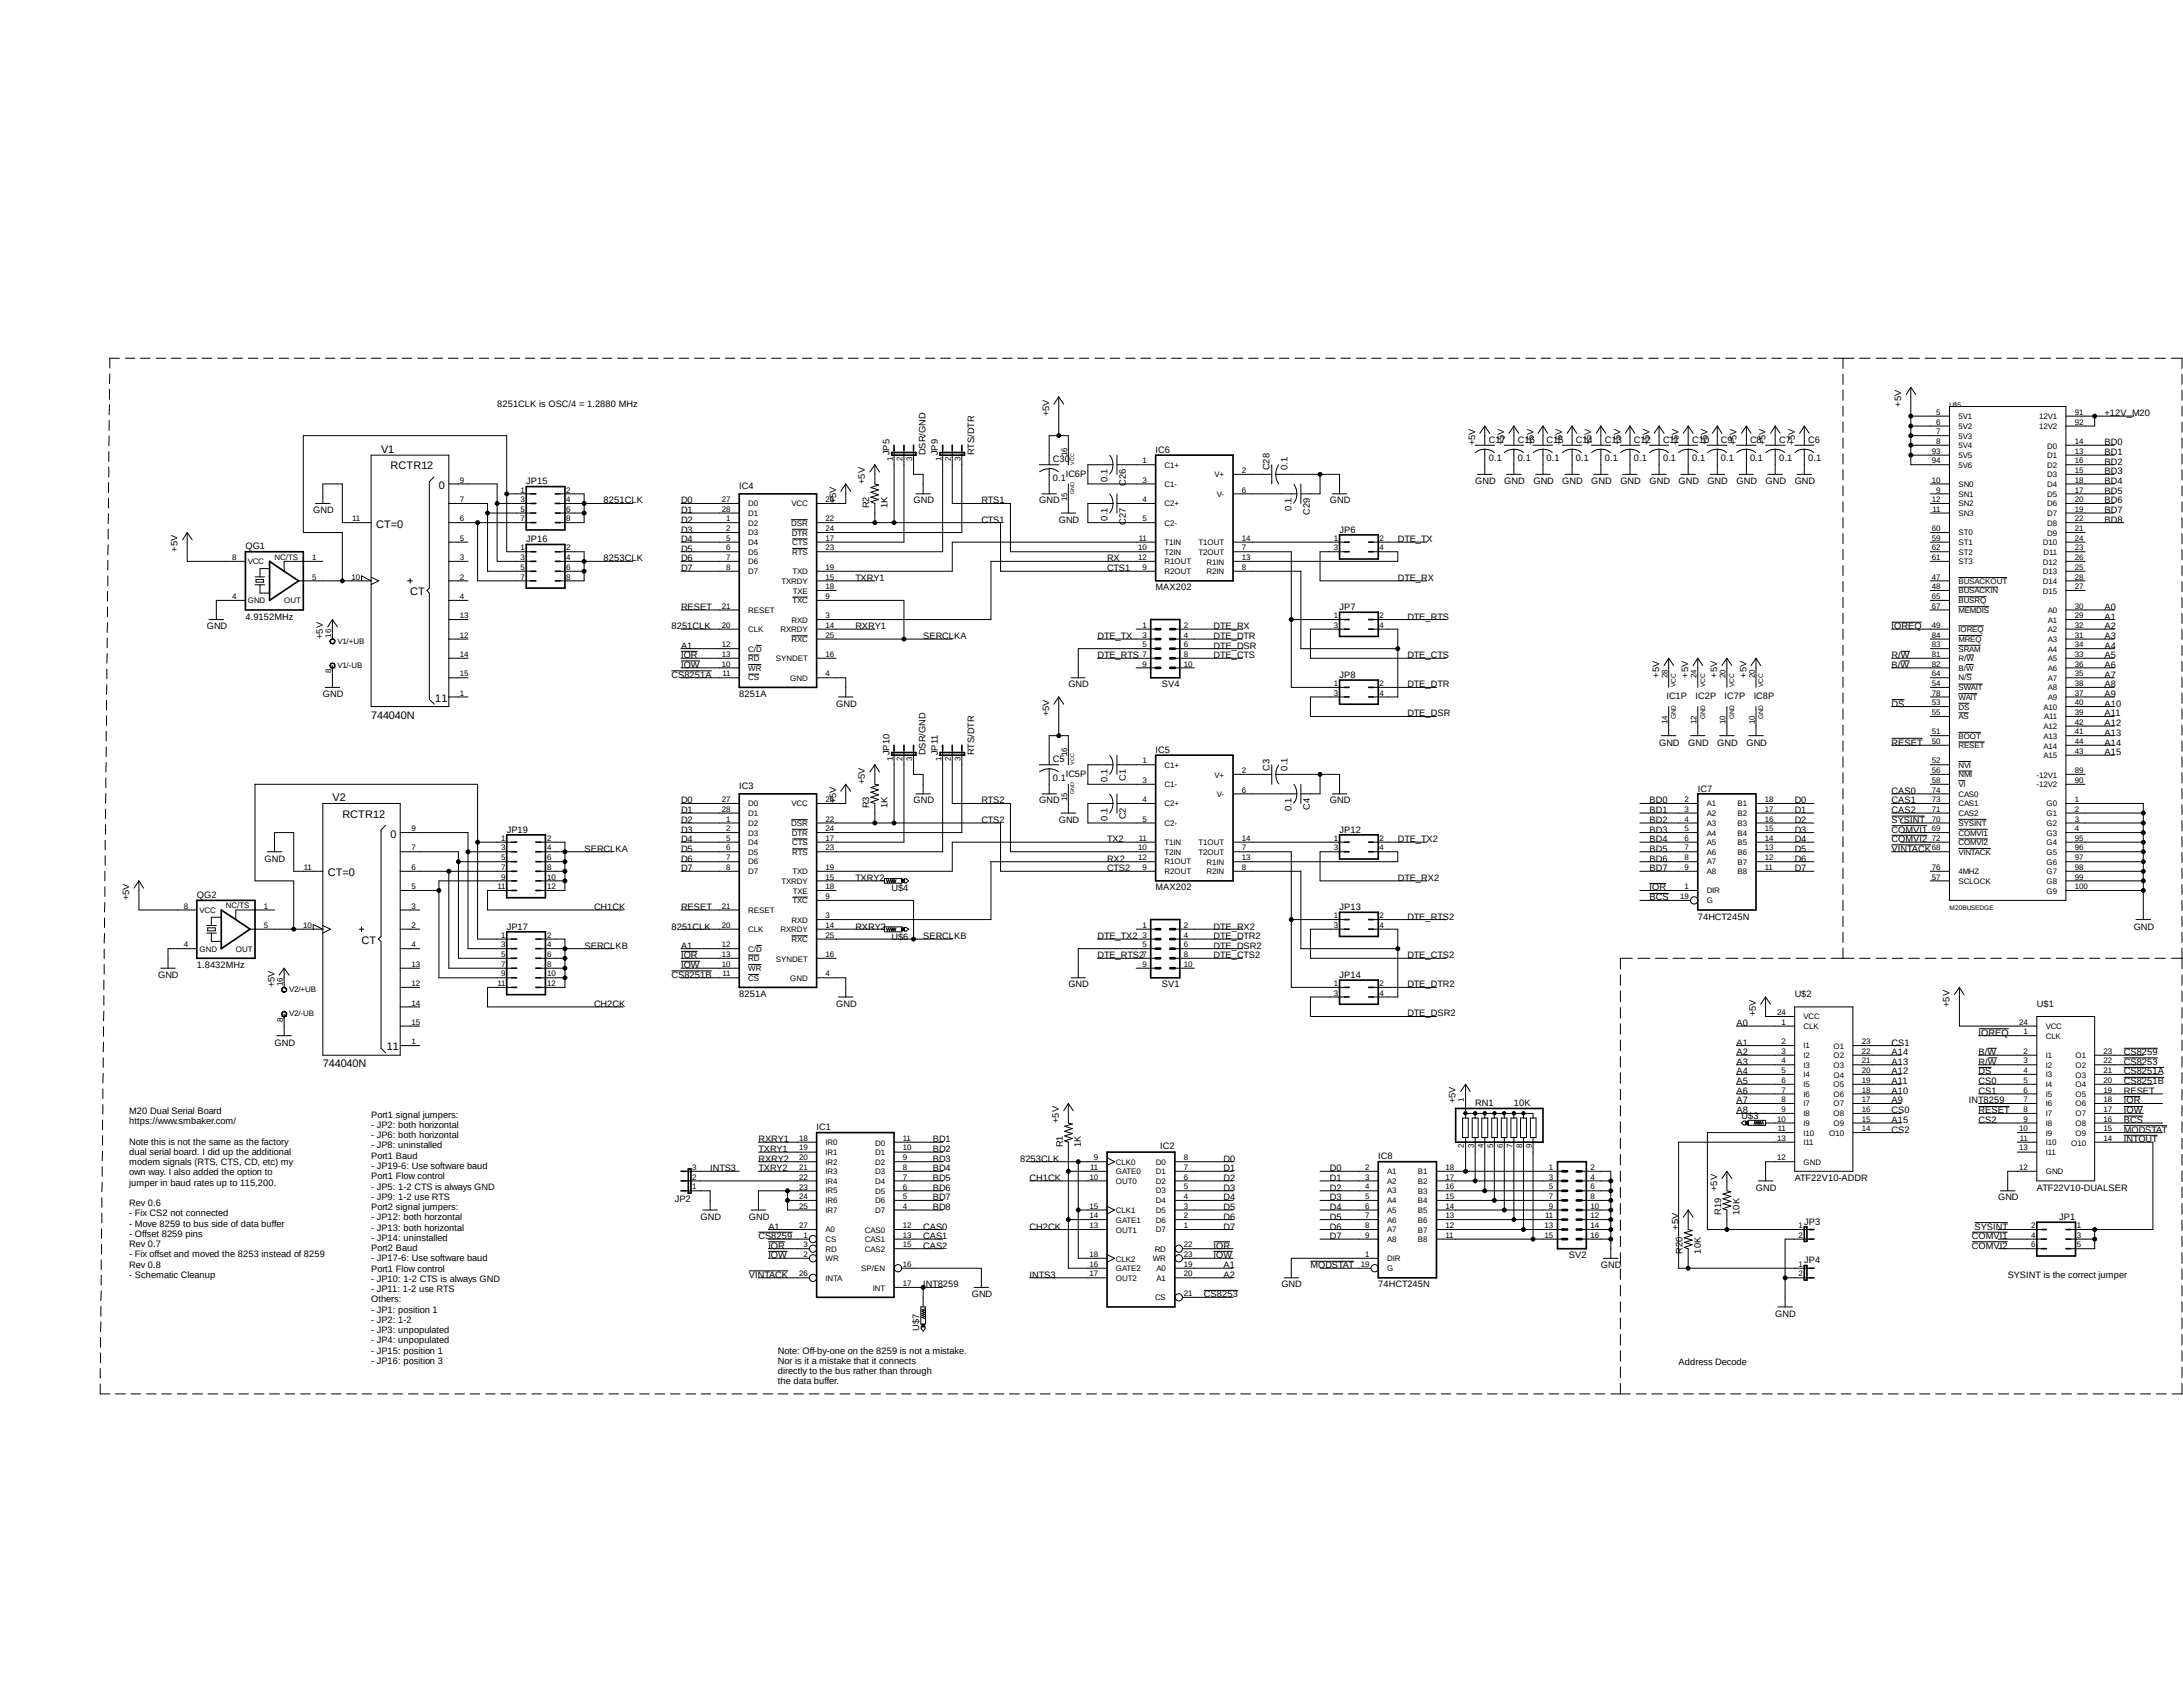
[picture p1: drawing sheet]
<svg xmlns="http://www.w3.org/2000/svg" width="279mm" height="216mm" viewBox="0 0 279 216" stroke-linecap="round" stroke-linejoin="round" font-family="sans-serif">
<defs><g id="words">
<g font-size="1.4">
<text x="48.8" y="57.9">V1</text>
<text x="50" y="60.1">RCTR12</text>
<text x="56.2" y="62.6">0</text>
<text x="48.1" y="67.5">CT=0</text>
<text x="52.5" y="76.2">CT</text>
<text x="55.7" y="89.8">11</text>
<text x="47.5" y="92">744040N</text>
<text x="42.5" y="102.5">V2</text>
<text x="43.8" y="104.7">RCTR12</text>
<text x="50" y="107.2">0</text>
<text x="42" y="112.1">CT=0</text>
<text x="46.3" y="120.8">CT</text>
<text x="41.3" y="136.6">744040N</text>
<text x="49.5" y="134.4">11</text>
</g>
<g font-size="1.2">
<text x="63.6" y="52">8251CLK is OSC/4 = 1.2880 MHz</text>
<text x="134.3" y="53.3" transform="rotate(-90 134.3 53.3)">+5V</text>
<text x="243.3" y="52" transform="rotate(-90 243.3 52)">+5V</text>
<text x="269.4" y="53.3">+12V_M20</text>
<text x="113.8" y="58.3" transform="rotate(-90 113.8 58.3)">JP5</text>
<text x="118.4" y="58.3" transform="rotate(-90 118.4 58.3)">DSR/GND</text>
<text x="120" y="58.3" transform="rotate(-90 120 58.3)">JP9</text>
<text x="124.7" y="58.3" transform="rotate(-90 124.7 58.3)">RTS/DTR</text>
<text x="134.7" y="59.2">C30</text>
<text x="147.9" y="57.9">IC6</text>
<text x="188.8" y="57" transform="rotate(-90 188.8 57)">+5V</text>
<text x="190.5" y="59.1">0.1</text>
<text x="190.5" y="56.7">C17</text>
<text x="192.5" y="57" transform="rotate(-90 192.5 57)">+5V</text>
<text x="194.3" y="59.1">0.1</text>
<text x="194.3" y="56.7">C16</text>
<text x="196.3" y="57" transform="rotate(-90 196.3 57)">+5V</text>
<text x="198" y="59.1">0.1</text>
<text x="198" y="56.7">C15</text>
<text x="199.9" y="57" transform="rotate(-90 199.9 57)">+5V</text>
<text x="201.7" y="59.1">0.1</text>
<text x="201.7" y="56.7">C14</text>
<text x="203.7" y="57" transform="rotate(-90 203.7 57)">+5V</text>
<text x="205.4" y="59.1">0.1</text>
<text x="205.4" y="56.7">C13</text>
<text x="207.4" y="57" transform="rotate(-90 207.4 57)">+5V</text>
<text x="209.1" y="59.1">0.1</text>
<text x="209.1" y="56.7">C12</text>
<text x="211.1" y="57" transform="rotate(-90 211.1 57)">+5V</text>
<text x="212.9" y="59.1">0.1</text>
<text x="212.9" y="56.7">C11</text>
<text x="214.8" y="57" transform="rotate(-90 214.8 57)">+5V</text>
<text x="216.6" y="59.1">0.1</text>
<text x="216.6" y="56.7">C10</text>
<text x="218.5" y="57" transform="rotate(-90 218.5 57)">+5V</text>
<text x="220.3" y="59.1">0.1</text>
<text x="220.3" y="56.7">C9</text>
<text x="222.2" y="57" transform="rotate(-90 222.2 57)">+5V</text>
<text x="224" y="59.1">0.1</text>
<text x="224" y="56.7">C8</text>
<text x="226" y="57" transform="rotate(-90 226 57)">+5V</text>
<text x="227.7" y="59.1">0.1</text>
<text x="227.7" y="56.7">C7</text>
<text x="229.7" y="57" transform="rotate(-90 229.7 57)">+5V</text>
<text x="231.4" y="59.1">0.1</text>
<text x="231.4" y="56.7">C6</text>
<text x="269.4" y="57">BD0</text>
<text x="269.4" y="58.3">BD1</text>
<text x="269.4" y="59.5">BD2</text>
<text x="40.1" y="65.7">GND</text>
<text x="67.4" y="61.9">JP15</text>
<text x="77.3" y="64.4">8251CLK</text>
<text x="87.2" y="64.4">D0</text>
<text x="87.2" y="65.7">D1</text>
<text x="94.6" y="62.6">IC4</text>
<text x="107" y="64.4" transform="rotate(-90 107 64.4)">+5V</text>
<text x="110.7" y="61.9" transform="rotate(-90 110.7 61.9)">+5V</text>
<text x="111.3" y="65.1" transform="rotate(-90 111.3 65.1)">R2</text>
<text x="113.6" y="65.1" transform="rotate(-90 113.6 65.1)">1K</text>
<text x="116.9" y="64.4">GND</text>
<text x="125.6" y="64.4">RTS1</text>
<text x="133" y="64.4">GND</text>
<text x="134.7" y="61.5">0.1</text>
<text x="136.4" y="61.1">IC6P</text>
<text x="141.7" y="61.7" transform="rotate(-90 141.7 61.7)">0.1</text>
<text x="144.1" y="62.2" transform="rotate(-90 144.1 62.2)">C26</text>
<text x="162.5" y="60.2" transform="rotate(-90 162.5 60.2)">C28</text>
<text x="164.8" y="60.2" transform="rotate(-90 164.8 60.2)">0.1</text>
<text x="165.3" y="65.4" transform="rotate(-90 165.3 65.4)">0.1</text>
<text x="167.6" y="65.9" transform="rotate(-90 167.6 65.9)">C29</text>
<text x="170.2" y="64.4">GND</text>
<text x="188.8" y="61.9">GND</text>
<text x="192.5" y="61.9">GND</text>
<text x="196.3" y="61.9">GND</text>
<text x="199.9" y="61.9">GND</text>
<text x="203.7" y="61.9">GND</text>
<text x="207.4" y="61.9">GND</text>
<text x="211.1" y="61.9">GND</text>
<text x="214.8" y="61.9">GND</text>
<text x="218.5" y="61.9">GND</text>
<text x="222.2" y="61.9">GND</text>
<text x="226" y="61.9">GND</text>
<text x="229.7" y="61.9">GND</text>
<text x="269.4" y="60.7">BD3</text>
<text x="269.4" y="61.9">BD4</text>
<text x="269.4" y="63.2">BD5</text>
<text x="269.4" y="64.4">BD6</text>
<text x="269.4" y="65.7">BD7</text>
<text x="22.7" y="70.6" transform="rotate(-90 22.7 70.6)">+5V</text>
<text x="31.4" y="70.3">QG1</text>
<text x="67.4" y="69.4">JP16</text>
<text x="77.3" y="71.8">8253CLK</text>
<text x="87.2" y="66.9">D2</text>
<text x="87.2" y="68.2">D3</text>
<text x="87.2" y="69.4">D4</text>
<text x="87.2" y="70.6">D5</text>
<text x="87.2" y="71.8">D6</text>
<text x="125.6" y="66.9">CTS1</text>
<text x="135.5" y="66.9">GND</text>
<text x="141.7" y="71.8">RX</text>
<text x="141.7" y="66.6" transform="rotate(-90 141.7 66.6)">0.1</text>
<text x="144.1" y="67.1" transform="rotate(-90 144.1 67.1)">C27</text>
<text x="171.4" y="68.2">JP6</text>
<text x="178.9" y="69.4">DTE_TX</text>
<text x="269.4" y="66.9">BD8</text>
<text x="87.2" y="73.1">D7</text>
<text x="109.5" y="74.3">TXRY1</text>
<text x="141.7" y="73.1">CTS1</text>
<text x="147.9" y="75.6">MAX202</text>
<text x="178.9" y="74.3">DTE_RX</text>
<text x="26.5" y="80.5">GND</text>
<text x="31.4" y="79.3">4.9152MHz</text>
<text x="41.3" y="81.8" transform="rotate(-90 41.3 81.8)">+5V</text>
<text x="85.9" y="80.5">8251CLK</text>
<text x="87.2" y="78.1">RESET</text>
<text x="87.2" y="83">A1</text>
<text x="109.5" y="80.5">RXRY1</text>
<text x="118.2" y="81.8">SERCLKA</text>
<text x="140.5" y="81.8">DTE_TX</text>
<text x="155.3" y="81.8">DTE_DTR</text>
<text x="155.3" y="83">DTE_DSR</text>
<text x="155.3" y="80.5">DTE_RX</text>
<text x="171.4" y="78.1">JP7</text>
<text x="180.1" y="79.3">DTE_RTS</text>
<text x="242.1" y="80.5">IOREQ</text>
<text x="269.4" y="78.1">A0</text>
<text x="269.4" y="79.3">A1</text>
<text x="269.4" y="80.5">A2</text>
<text x="269.4" y="81.8">A3</text>
<text x="269.4" y="83">A4</text>
<text x="41.3" y="89.2">GND</text>
<text x="85.9" y="86.7">CS8251A</text>
<text x="87.2" y="84.2">IOR</text>
<text x="87.2" y="85.5">IOW</text>
<text x="94.6" y="89.2">8251A</text>
<text x="136.7" y="88">GND</text>
<text x="140.5" y="84.2">DTE_RTS</text>
<text x="148.7" y="87.9">SV4</text>
<text x="155.3" y="84.2">DTE_CTS</text>
<text x="171.4" y="86.7">JP8</text>
<text x="180.1" y="84.2">DTE_CTS</text>
<text x="180.1" y="88">DTE_DTR</text>
<text x="212.3" y="86.7" transform="rotate(-90 212.3 86.7)">+5V</text>
<text x="213.3" y="89.5">IC1P</text>
<text x="216.1" y="86.7" transform="rotate(-90 216.1 86.7)">+5V</text>
<text x="217" y="89.5">IC2P</text>
<text x="219.8" y="86.7" transform="rotate(-90 219.8 86.7)">+5V</text>
<text x="220.7" y="89.5">IC7P</text>
<text x="223.5" y="86.7" transform="rotate(-90 223.5 86.7)">+5V</text>
<text x="224.5" y="89.5">IC8P</text>
<text x="242.1" y="85.5">B/W</text>
<text x="242.1" y="84.2">R/W</text>
<text x="269.4" y="84.2">A5</text>
<text x="269.4" y="85.5">A6</text>
<text x="269.4" y="86.7">A7</text>
<text x="269.4" y="88">A8</text>
<text x="269.4" y="89.2">A9</text>
<text x="107" y="90.4">GND</text>
<text x="134.3" y="91.7" transform="rotate(-90 134.3 91.7)">+5V</text>
<text x="180.1" y="91.7">DTE_DSR</text>
<text x="212.3" y="95.4">GND</text>
<text x="216.1" y="95.4">GND</text>
<text x="219.8" y="95.4">GND</text>
<text x="223.5" y="95.4">GND</text>
<text x="242.1" y="95.4">RESET</text>
<text x="242.1" y="90.4">DS</text>
<text x="269.4" y="90.4">A10</text>
<text x="269.4" y="91.7">A11</text>
<text x="269.4" y="92.9">A12</text>
<text x="269.4" y="94.1">A13</text>
<text x="269.4" y="95.4">A14</text>
<text x="94.6" y="101">IC3</text>
<text x="110.7" y="100.4" transform="rotate(-90 110.7 100.4)">+5V</text>
<text x="113.8" y="96.6" transform="rotate(-90 113.8 96.6)">JP10</text>
<text x="118.4" y="96.6" transform="rotate(-90 118.4 96.6)">DSR/GND</text>
<text x="120" y="96.6" transform="rotate(-90 120 96.6)">JP11</text>
<text x="124.7" y="96.6" transform="rotate(-90 124.7 96.6)">RTS/DTR</text>
<text x="134.7" y="99.9">0.1</text>
<text x="134.7" y="97.6">C5</text>
<text x="136.4" y="99.5">IC5P</text>
<text x="141.7" y="100.1" transform="rotate(-90 141.7 100.1)">0.1</text>
<text x="144.1" y="99.9" transform="rotate(-90 144.1 99.9)">C1</text>
<text x="147.9" y="96.3">IC5</text>
<text x="162.5" y="98.6" transform="rotate(-90 162.5 98.6)">C3</text>
<text x="164.8" y="98.6" transform="rotate(-90 164.8 98.6)">0.1</text>
<text x="217.3" y="101.3">IC7</text>
<text x="242.1" y="101.6">CAS0</text>
<text x="269.4" y="96.6">A15</text>
<text x="64.9" y="106.6">JP19</text>
<text x="87.2" y="102.8">D0</text>
<text x="87.2" y="104.1">D1</text>
<text x="87.2" y="105.3">D2</text>
<text x="87.2" y="106.6">D3</text>
<text x="87.2" y="107.8">D4</text>
<text x="107" y="102.8" transform="rotate(-90 107 102.8)">+5V</text>
<text x="111.3" y="103.5" transform="rotate(-90 111.3 103.5)">R3</text>
<text x="113.6" y="103.5" transform="rotate(-90 113.6 103.5)">1K</text>
<text x="116.9" y="102.8">GND</text>
<text x="125.6" y="102.8">RTS2</text>
<text x="125.6" y="105.3">CTS2</text>
<text x="133" y="102.8">GND</text>
<text x="135.5" y="105.3">GND</text>
<text x="141.7" y="107.8">TX2</text>
<text x="141.7" y="105" transform="rotate(-90 141.7 105)">0.1</text>
<text x="144.1" y="104.9" transform="rotate(-90 144.1 104.9)">C2</text>
<text x="165.3" y="103.8" transform="rotate(-90 165.3 103.8)">0.1</text>
<text x="167.6" y="103.6" transform="rotate(-90 167.6 103.6)">C4</text>
<text x="170.2" y="102.8">GND</text>
<text x="171.4" y="106.6">JP12</text>
<text x="178.9" y="107.8">DTE_TX2</text>
<text x="211.1" y="102.8">BD0</text>
<text x="211.1" y="104.1">BD1</text>
<text x="211.1" y="105.3">BD2</text>
<text x="211.1" y="106.6">BD3</text>
<text x="211.1" y="107.8">BD4</text>
<text x="229.7" y="102.8">D0</text>
<text x="229.7" y="104.1">D1</text>
<text x="229.7" y="105.3">D2</text>
<text x="229.7" y="106.6">D3</text>
<text x="229.7" y="107.8">D4</text>
<text x="242.1" y="102.8">CAS1</text>
<text x="242.1" y="104.1">CAS2</text>
<text x="242.1" y="105.3">SYSINT</text>
<text x="242.1" y="106.6">COMVI1</text>
<text x="242.1" y="107.8">COMVI2</text>
<text x="33.9" y="110.3">GND</text>
<text x="74.8" y="109">SERCLKA</text>
<text x="87.2" y="109">D5</text>
<text x="87.2" y="110.3">D6</text>
<text x="87.2" y="111.5">D7</text>
<text x="109.5" y="112.7">TXRY2</text>
<text x="141.7" y="111.5">CTS2</text>
<text x="141.7" y="110.3">RX2</text>
<text x="147.9" y="114">MAX202</text>
<text x="178.9" y="112.7">DTE_RX2</text>
<text x="211.1" y="114">IOR</text>
<text x="211.1" y="109">BD5</text>
<text x="211.1" y="110.3">BD6</text>
<text x="211.1" y="111.5">BD7</text>
<text x="229.7" y="109">D5</text>
<text x="229.7" y="110.3">D6</text>
<text x="229.7" y="111.5">D7</text>
<text x="242.1" y="109">VINTACK</text>
<text x="16.6" y="115.2" transform="rotate(-90 16.6 115.2)">+5V</text>
<text x="25.2" y="114.9">QG2</text>
<text x="64.9" y="119">JP17</text>
<text x="76" y="116.5">CH1CK</text>
<text x="85.9" y="119">8251CLK</text>
<text x="87.2" y="116.5">RESET</text>
<text x="109.5" y="119">RXRY2</text>
<text x="114.1" y="114.1">U$4</text>
<text x="155.3" y="119">DTE_RX2</text>
<text x="171.4" y="116.5">JP13</text>
<text x="180.1" y="117.7">DTE_RTS2</text>
<text x="211.1" y="115.2">BCS</text>
<text x="217.3" y="117.7">74HCT245N</text>
<text x="273.1" y="119">GND</text>
<text x="20.2" y="125.1">GND</text>
<text x="25.2" y="123.9">1.8432MHz</text>
<text x="74.8" y="121.4">SERCLKB</text>
<text x="85.9" y="125.1">CS8251B</text>
<text x="87.2" y="122.6">IOR</text>
<text x="87.2" y="123.9">IOW</text>
<text x="87.2" y="121.4">A1</text>
<text x="114.1" y="120.3">U$6</text>
<text x="118.2" y="120.2">SERCLKB</text>
<text x="140.5" y="120.2">DTE_TX2</text>
<text x="140.5" y="122.6">DTE_RTS2</text>
<text x="155.3" y="122.6">DTE_CTS2</text>
<text x="155.3" y="120.2">DTE_DTR2</text>
<text x="155.3" y="121.4">DTE_DSR2</text>
<text x="171.4" y="125.1">JP14</text>
<text x="180.1" y="122.6">DTE_CTS2</text>
<text x="35.1" y="126.4" transform="rotate(-90 35.1 126.4)">+5V</text>
<text x="76" y="128.9">CH2CK</text>
<text x="94.6" y="127.6">8251A</text>
<text x="107" y="128.9">GND</text>
<text x="136.7" y="126.4">GND</text>
<text x="148.7" y="126.4">SV1</text>
<text x="180.1" y="126.4">DTE_DTR2</text>
<text x="180.1" y="130.1">DTE_DSR2</text>
<text x="222.2" y="131.3">A0</text>
<text x="224.7" y="130.1" transform="rotate(-90 224.7 130.1)">+5V</text>
<text x="229.7" y="127.6">U$2</text>
<text x="249.5" y="128.9" transform="rotate(-90 249.5 128.9)">+5V</text>
<text x="260.7" y="128.9">U$1</text>
<text x="35.1" y="133.8">GND</text>
<text x="222.2" y="133.8">A1</text>
<text x="222.2" y="135">A2</text>
<text x="222.2" y="136.3">A3</text>
<text x="222.2" y="137.5">A4</text>
<text x="242.1" y="137.5">A12</text>
<text x="242.1" y="136.3">A13</text>
<text x="242.1" y="135">A14</text>
<text x="242.1" y="133.8">CS1</text>
<text x="253.2" y="132.5">IOREQ</text>
<text x="253.2" y="135">B/W</text>
<text x="253.2" y="136.3">R/W</text>
<text x="253.2" y="137.5">DS</text>
<text x="271.8" y="135">CS8259</text>
<text x="271.8" y="136.3">CS8253</text>
<text x="271.8" y="137.5">CS8251A</text>
<text x="16.6" y="142.5">M20 Dual Serial Board</text>
<text x="16.6" y="143.8">https://www.smbaker.com/</text>
<text x="47.5" y="143">Port1 signal jumpers:</text>
<text x="135.5" y="143.7" transform="rotate(-90 135.5 143.7)">+5V</text>
<text x="186.3" y="141.2" transform="rotate(-90 186.3 141.2)">+5V</text>
<text x="188.8" y="141.6">RN1</text>
<text x="193.8" y="141.6">10K</text>
<text x="222.2" y="138.8">A5</text>
<text x="222.2" y="140">A6</text>
<text x="222.2" y="141.2">A7</text>
<text x="222.2" y="142.5">A8</text>
<text x="222.9" y="143.2">U$3</text>
<text x="242.1" y="141.2">A9</text>
<text x="242.1" y="140">A10</text>
<text x="242.1" y="138.8">A11</text>
<text x="242.1" y="143.7">A15</text>
<text x="242.1" y="142.5">CS0</text>
<text x="252" y="141.2">INT8259</text>
<text x="253.2" y="140">CS1</text>
<text x="253.2" y="142.5">RESET</text>
<text x="253.2" y="138.8">CS0</text>
<text x="253.2" y="143.7">CS2</text>
<text x="271.8" y="141.2">IOR</text>
<text x="271.8" y="142.5">IOW</text>
<text x="271.8" y="140">RESET</text>
<text x="271.8" y="138.8">CS8251B</text>
<text x="271.8" y="143.7">BCS</text>
<text x="16.6" y="146.5">Note this is not the same as the factory</text>
<text x="16.6" y="147.8">dual serial board. I did up the additional</text>
<text x="16.6" y="149.1">modem signals (RTS, CTS, CD, etc) my</text>
<text x="47.5" y="144.4">- JP2: both horizontal</text>
<text x="47.5" y="145.7">- JP6: both horizontal</text>
<text x="47.5" y="147">- JP8: uninstalled</text>
<text x="47.5" y="148.3">Port1 Baud</text>
<text x="47.5" y="149.6">- JP19-6: Use software baud</text>
<text x="90.9" y="149.9">INTS3</text>
<text x="97.1" y="146.2">RXRY1</text>
<text x="97.1" y="147.4">TXRY1</text>
<text x="97.1" y="148.7">RXRY2</text>
<text x="97.1" y="149.9">TXRY2</text>
<text x="104.5" y="144.7">IC1</text>
<text x="119.4" y="146.2">BD1</text>
<text x="119.4" y="147.4">BD2</text>
<text x="119.4" y="148.7">BD3</text>
<text x="119.4" y="149.9">BD4</text>
<text x="130.6" y="148.7">8253CLK</text>
<text x="136" y="146.8" transform="rotate(-90 136 146.8)">R1</text>
<text x="138.3" y="146.8" transform="rotate(-90 138.3 146.8)">1K</text>
<text x="148.5" y="147.1">IC2</text>
<text x="156.6" y="148.7">D0</text>
<text x="156.6" y="149.9">D1</text>
<text x="170.2" y="149.9">D0</text>
<text x="176.4" y="148.4">IC8</text>
<text x="242.1" y="144.9">CS2</text>
<text x="271.8" y="144.9">MODSTAT</text>
<text x="271.8" y="146.2">INTOUT</text>
<text x="16.6" y="150.4">own way. I also added the option to</text>
<text x="16.6" y="154.3">Rev 0.6</text>
<text x="16.6" y="155.7">- Fix CS2 not connected</text>
<text x="16.6" y="151.7">jumper in baud rates up to 115,200.</text>
<text x="47.5" y="150.9">Port1 Flow control</text>
<text x="47.5" y="152.2">- JP5: 1-2 CTS is always GND</text>
<text x="47.5" y="153.5">- JP9: 1-2 use RTS</text>
<text x="47.5" y="154.9">Port2 signal jumpers:</text>
<text x="86.4" y="153.8">JP2</text>
<text x="119.4" y="151.1">BD5</text>
<text x="119.4" y="152.4">BD6</text>
<text x="119.4" y="153.6">BD7</text>
<text x="119.4" y="154.9">BD8</text>
<text x="131.8" y="151.1">CH1CK</text>
<text x="156.6" y="151.1">D2</text>
<text x="156.6" y="152.4">D3</text>
<text x="156.6" y="153.6">D4</text>
<text x="156.6" y="154.9">D5</text>
<text x="170.2" y="151.1">D1</text>
<text x="170.2" y="152.4">D2</text>
<text x="170.2" y="153.6">D3</text>
<text x="170.2" y="154.9">D4</text>
<text x="219.8" y="152.4" transform="rotate(-90 219.8 152.4)">+5V</text>
<text x="220.3" y="155.5" transform="rotate(-90 220.3 155.5)">R19</text>
<text x="222.6" y="155.5" transform="rotate(-90 222.6 155.5)">10K</text>
<text x="224.7" y="152.4">GND</text>
<text x="229.7" y="151.1">ATF22V10-ADDR</text>
<text x="255.7" y="153.6">GND</text>
<text x="260.7" y="152.4">ATF22V10-DUALSER</text>
<text x="16.6" y="157">- Move 8259 to bus side of data buffer</text>
<text x="16.6" y="158.3">- Offset 8259 pins</text>
<text x="16.6" y="159.6">Rev 0.7</text>
<text x="16.6" y="160.9">- Fix offset and moved the 8253 instead of 8259</text>
<text x="47.5" y="156.2">- JP12: both horzontal</text>
<text x="47.5" y="157.5">- JP13: both horizontal</text>
<text x="47.5" y="158.8">- JP14: uninstalled</text>
<text x="47.5" y="160.1">Port2 Baud</text>
<text x="47.5" y="161.4">- JP17-6: Use software baud</text>
<text x="89.7" y="156.1">GND</text>
<text x="95.8" y="156.1">GND</text>
<text x="97.1" y="158.6">CS8259</text>
<text x="98.3" y="159.8">IOR</text>
<text x="98.3" y="157.4">A1</text>
<text x="98.3" y="161">IOW</text>
<text x="118.2" y="157.4">CAS0</text>
<text x="118.2" y="158.6">CAS1</text>
<text x="118.2" y="159.8">CAS2</text>
<text x="131.8" y="157.4">CH2CK</text>
<text x="155.3" y="159.8">IOR</text>
<text x="155.3" y="161">IOW</text>
<text x="156.6" y="156.1">D6</text>
<text x="156.6" y="157.4">D7</text>
<text x="170.2" y="156.1">D5</text>
<text x="170.2" y="157.4">D6</text>
<text x="170.2" y="158.6">D7</text>
<text x="200.8" y="161">SV2</text>
<text x="214.8" y="157.4" transform="rotate(-90 214.8 157.4)">+5V</text>
<text x="215.3" y="160.4" transform="rotate(-90 215.3 160.4)">R20</text>
<text x="217.7" y="160.4" transform="rotate(-90 217.7 160.4)">10K</text>
<text x="230.9" y="156.7">JP3</text>
<text x="230.9" y="161.7">JP4</text>
<text x="252.4" y="158.6">COMVI1</text>
<text x="252.4" y="159.8">COMVI2</text>
<text x="252.7" y="157.4">SYSINT</text>
<text x="263.6" y="156.1">JP1</text>
<text x="16.6" y="162.2">Rev 0.8</text>
<text x="16.6" y="163.5">- Schematic Cleanup</text>
<text x="47.5" y="162.7">Port1 Flow control</text>
<text x="47.5" y="164">- JP10: 1-2 CTS is always GND</text>
<text x="47.5" y="165.4">- JP11: 1-2 use RTS</text>
<text x="47.5" y="166.7">Others:</text>
<text x="47.5" y="168">- JP1: position 1</text>
<text x="95.8" y="163.5">VINTACK</text>
<text x="118.2" y="164.8">INT8259</text>
<text x="124.4" y="166">GND</text>
<text x="131.8" y="163.5">INTS3</text>
<text x="154.1" y="166">CS8253</text>
<text x="156.6" y="162.3">A1</text>
<text x="156.6" y="163.5">A2</text>
<text x="164" y="164.8">GND</text>
<text x="167.7" y="162.3">MODSTAT</text>
<text x="176.4" y="164.8">74HCT245N</text>
<text x="204.9" y="162.3">GND</text>
<text x="257" y="163.5">SYSINT is the correct jumper</text>
<text x="47.5" y="169.3">- JP2: 1-2</text>
<text x="47.5" y="170.6">- JP3: unpopulated</text>
<text x="47.5" y="171.9">- JP4: unpopulated</text>
<text x="47.5" y="173.2">- JP15: position 1</text>
<text x="99.6" y="173.2">Note: Off-by-one on the 8259 is not a mistake.</text>
<text x="117.6" y="170.3" transform="rotate(-90 117.6 170.3)">U$7</text>
<text x="227.2" y="168.5">GND</text>
<text x="47.5" y="174.5">- JP16: position 3</text>
<text x="99.6" y="174.5">Nor is it a mistake that it connects</text>
<text x="99.6" y="175.9">directly to the bus rather than through</text>
<text x="99.6" y="177.2">the data buffer.</text>
<text x="214.8" y="174.7">Address Decode</text>
</g>
<g font-size="1">
<text x="247.8" y="53.1">5</text>
<text x="250.7" y="53.6">5V1</text>
<text x="261" y="53.7">12V1</text>
<text x="265.6" y="53.1">91</text>
<text x="114.3" y="59" transform="rotate(-90 114.3 59)">1</text>
<text x="115.5" y="59" transform="rotate(-90 115.5 59)">2</text>
<text x="116.8" y="59" transform="rotate(-90 116.8 59)">3</text>
<text x="120.5" y="59" transform="rotate(-90 120.5 59)">1</text>
<text x="121.7" y="59" transform="rotate(-90 121.7 59)">2</text>
<text x="122.9" y="59" transform="rotate(-90 122.9 59)">3</text>
<text x="136.6" y="58.3" transform="rotate(-90 136.6 58.3)">16</text>
<text x="146.2" y="59.3">1</text>
<text x="149.1" y="59.9">C1+</text>
<text x="247.3" y="58">93</text>
<text x="247.3" y="59.3">94</text>
<text x="247.8" y="54.4">6</text>
<text x="247.8" y="55.6">7</text>
<text x="247.8" y="56.8">8</text>
<text x="250.7" y="54.9">5V2</text>
<text x="250.7" y="56.1">5V3</text>
<text x="250.7" y="57.4">5V4</text>
<text x="250.7" y="58.6">5V5</text>
<text x="250.7" y="59.9">5V6</text>
<text x="261" y="54.9">12V2</text>
<text x="262" y="57.4">D0</text>
<text x="262" y="58.6">D1</text>
<text x="262" y="59.9">D2</text>
<text x="265.6" y="56.8">14</text>
<text x="265.6" y="58">13</text>
<text x="265.6" y="59.3">16</text>
<text x="265.6" y="54.4">92</text>
<text x="58.8" y="64.3">7</text>
<text x="58.8" y="61.8">9</text>
<text x="66.6" y="63">1</text>
<text x="66.6" y="64.3">3</text>
<text x="66.6" y="65.5">5</text>
<text x="72.5" y="63">2</text>
<text x="72.5" y="64.3">4</text>
<text x="72.5" y="65.5">6</text>
<text x="92.4" y="64.3">27</text>
<text x="92.4" y="65.5">28</text>
<text x="95.8" y="64.8">D0</text>
<text x="101.3" y="64.8">VCC</text>
<text x="105.7" y="64.3">26</text>
<text x="136.6" y="64.2" transform="rotate(-90 136.6 64.2)">15</text>
<text x="146.2" y="61.8">3</text>
<text x="146.2" y="64.3">4</text>
<text x="149.1" y="62.3">C1-</text>
<text x="149.1" y="64.8">C2+</text>
<text x="155.4" y="61.1">V+</text>
<text x="155.7" y="63.6">V-</text>
<text x="159" y="60.5">2</text>
<text x="159" y="63">6</text>
<text x="247.3" y="61.8">10</text>
<text x="247.3" y="64.3">12</text>
<text x="247.4" y="65.5">11</text>
<text x="247.8" y="63">9</text>
<text x="250.7" y="62.3">SN0</text>
<text x="250.7" y="63.5">SN1</text>
<text x="250.7" y="64.8">SN2</text>
<text x="262" y="61.1">D3</text>
<text x="262" y="62.4">D4</text>
<text x="262" y="63.6">D5</text>
<text x="262" y="64.8">D6</text>
<text x="265.6" y="60.5">15</text>
<text x="265.6" y="61.8">18</text>
<text x="265.6" y="63">17</text>
<text x="265.6" y="64.3">20</text>
<text x="265.6" y="65.5">19</text>
<text x="29.7" y="71.7">8</text>
<text x="35.1" y="71.6">NC/TS</text>
<text x="40" y="71.7">1</text>
<text x="45.1" y="66.7">11</text>
<text x="58.8" y="71.7">3</text>
<text x="58.8" y="69.2">5</text>
<text x="58.8" y="66.7">6</text>
<text x="66.6" y="66.7">7</text>
<text x="66.6" y="70.4">1</text>
<text x="66.6" y="71.7">3</text>
<text x="72.5" y="66.7">8</text>
<text x="72.5" y="70.4">2</text>
<text x="72.5" y="71.7">4</text>
<text x="92.9" y="66.7">1</text>
<text x="92.9" y="68">2</text>
<text x="92.9" y="69.2">5</text>
<text x="92.9" y="70.4">6</text>
<text x="92.9" y="71.7">7</text>
<text x="95.8" y="66">D1</text>
<text x="95.8" y="67.3">D2</text>
<text x="95.8" y="68.5">D3</text>
<text x="95.8" y="69.8">D4</text>
<text x="95.8" y="71">D5</text>
<text x="101.3" y="67.3">DSR</text>
<text x="101.3" y="68.5">DTR</text>
<text x="101.4" y="69.8">CTS</text>
<text x="101.4" y="71">RTS</text>
<text x="105.7" y="66.7">22</text>
<text x="105.7" y="68">24</text>
<text x="105.7" y="69.2">17</text>
<text x="105.7" y="70.4">23</text>
<text x="145.7" y="70.4">10</text>
<text x="145.7" y="71.7">12</text>
<text x="145.8" y="69.2">11</text>
<text x="146.2" y="66.7">5</text>
<text x="149.1" y="67.3">C2-</text>
<text x="149.1" y="69.8">T1IN</text>
<text x="149.1" y="71">T2IN</text>
<text x="153.4" y="69.8">T1OUT</text>
<text x="153.4" y="71">T2OUT</text>
<text x="159" y="69.2">14</text>
<text x="159" y="70.4">7</text>
<text x="159" y="71.7">13</text>
<text x="170.7" y="69.2">1</text>
<text x="170.7" y="70.4">3</text>
<text x="176.6" y="69.2">2</text>
<text x="176.6" y="70.4">4</text>
<text x="247.3" y="68">60</text>
<text x="247.3" y="69.2">59</text>
<text x="247.3" y="70.4">62</text>
<text x="247.3" y="71.7">61</text>
<text x="250.7" y="66">SN3</text>
<text x="250.7" y="68.5">ST0</text>
<text x="250.7" y="69.8">ST1</text>
<text x="250.7" y="71">ST2</text>
<text x="261.5" y="69.8">D10</text>
<text x="261.5" y="71">D11</text>
<text x="262" y="66">D7</text>
<text x="262" y="67.3">D8</text>
<text x="262" y="68.5">D9</text>
<text x="265.6" y="66.7">22</text>
<text x="265.6" y="68">21</text>
<text x="265.6" y="69.2">24</text>
<text x="265.6" y="70.4">23</text>
<text x="265.6" y="71.7">26</text>
<text x="29.7" y="76.6">4</text>
<text x="31.7" y="77.2">GND</text>
<text x="31.7" y="72.2">VCC</text>
<text x="36.4" y="77.2">OUT</text>
<text x="40" y="74.2">5</text>
<text x="45" y="74.2">10</text>
<text x="58.8" y="76.6">4</text>
<text x="58.8" y="74.2">2</text>
<text x="66.6" y="72.9">5</text>
<text x="66.6" y="74.2">7</text>
<text x="72.5" y="72.9">6</text>
<text x="72.5" y="74.2">8</text>
<text x="92.4" y="77.9">21</text>
<text x="92.9" y="72.9">8</text>
<text x="95.8" y="72.2">D6</text>
<text x="95.8" y="73.5">D7</text>
<text x="100" y="74.7">TXRDY</text>
<text x="101.4" y="73.5">TXD</text>
<text x="101.4" y="77.2">TXC</text>
<text x="101.5" y="76">TXE</text>
<text x="105.7" y="72.9">19</text>
<text x="105.7" y="75.4">18</text>
<text x="105.7" y="76.6">9</text>
<text x="105.7" y="74.2">15</text>
<text x="146.2" y="72.9">9</text>
<text x="149.1" y="72.2">R1OUT</text>
<text x="149.1" y="73.5">R2OUT</text>
<text x="154.4" y="72.3">R1IN</text>
<text x="154.4" y="73.5">R2IN</text>
<text x="159" y="72.9">8</text>
<text x="247.3" y="74.2">47</text>
<text x="247.3" y="75.4">48</text>
<text x="247.3" y="76.6">65</text>
<text x="247.3" y="77.9">67</text>
<text x="250.7" y="75.9">BUSACKIN</text>
<text x="250.7" y="77.2">BUSRQ</text>
<text x="250.7" y="72.2">ST3</text>
<text x="250.7" y="74.7">BUSACKOUT</text>
<text x="261.5" y="72.3">D12</text>
<text x="261.5" y="73.5">D13</text>
<text x="261.5" y="74.7">D14</text>
<text x="261.5" y="76">D15</text>
<text x="265.6" y="72.9">25</text>
<text x="265.6" y="74.2">28</text>
<text x="265.6" y="75.4">27</text>
<text x="265.6" y="77.9">30</text>
<text x="42.4" y="81.6" transform="rotate(-90 42.4 81.6)">16</text>
<text x="43.2" y="82.4">V1/+UB</text>
<text x="58.8" y="79.1">13</text>
<text x="58.8" y="81.6">12</text>
<text x="92.4" y="80.3">20</text>
<text x="92.4" y="82.8">12</text>
<text x="95.8" y="78.4">RESET</text>
<text x="95.8" y="80.9">CLK</text>
<text x="95.8" y="83.4">C/D</text>
<text x="99.9" y="80.9">RXRDY</text>
<text x="101.3" y="79.7">RXD</text>
<text x="101.3" y="82.2">RXC</text>
<text x="105.7" y="79.1">3</text>
<text x="105.7" y="80.3">14</text>
<text x="105.7" y="81.6">25</text>
<text x="146.2" y="80.3">1</text>
<text x="146.2" y="81.6">3</text>
<text x="146.2" y="82.8">5</text>
<text x="151.5" y="80.3">2</text>
<text x="151.5" y="81.6">4</text>
<text x="151.5" y="82.8">6</text>
<text x="170.7" y="79.1">1</text>
<text x="170.7" y="80.3">3</text>
<text x="176.6" y="79.1">2</text>
<text x="176.6" y="80.3">4</text>
<text x="247.3" y="80.3">49</text>
<text x="247.3" y="81.6">84</text>
<text x="247.3" y="82.8">83</text>
<text x="250.7" y="80.9">IOREQ</text>
<text x="250.7" y="82.1">MREQ</text>
<text x="250.7" y="83.4">SRAM</text>
<text x="250.7" y="78.4">MEMDIS</text>
<text x="262.1" y="78.4">A0</text>
<text x="262.1" y="79.7">A1</text>
<text x="262.1" y="80.9">A2</text>
<text x="262.1" y="82.2">A3</text>
<text x="262.1" y="83.4">A4</text>
<text x="265.6" y="79.1">29</text>
<text x="265.6" y="80.3">32</text>
<text x="265.6" y="81.6">31</text>
<text x="265.6" y="82.8">34</text>
<text x="42.4" y="86.2" transform="rotate(-90 42.4 86.2)">8</text>
<text x="43.2" y="85.5">V1/-UB</text>
<text x="58.8" y="84.1">14</text>
<text x="58.8" y="86.6">15</text>
<text x="58.8" y="89">1</text>
<text x="92.4" y="84.1">13</text>
<text x="92.4" y="85.3">10</text>
<text x="92.5" y="86.6">11</text>
<text x="95.8" y="84.6">RD</text>
<text x="95.8" y="85.9">WR</text>
<text x="95.8" y="87.1">CS</text>
<text x="99.3" y="84.6">SYNDET</text>
<text x="101.1" y="87.1">GND</text>
<text x="105.7" y="84.1">16</text>
<text x="105.7" y="86.6">4</text>
<text x="146.2" y="84.1">7</text>
<text x="146.2" y="85.3">9</text>
<text x="151.5" y="84.1">8</text>
<text x="151.5" y="85.3">10</text>
<text x="170.7" y="87.8">1</text>
<text x="170.7" y="89">3</text>
<text x="176.6" y="87.8">2</text>
<text x="176.6" y="89">4</text>
<text x="213.4" y="86.8" transform="rotate(-90 213.4 86.8)">28</text>
<text x="217.1" y="86.8" transform="rotate(-90 217.1 86.8)">24</text>
<text x="220.9" y="86.8" transform="rotate(-90 220.9 86.8)">20</text>
<text x="224.6" y="86.8" transform="rotate(-90 224.6 86.8)">20</text>
<text x="247.3" y="84.1">81</text>
<text x="247.3" y="85.3">82</text>
<text x="247.3" y="86.6">64</text>
<text x="247.3" y="87.8">54</text>
<text x="247.3" y="89">78</text>
<text x="250.7" y="84.6">R/W</text>
<text x="250.7" y="85.9">B/W</text>
<text x="250.7" y="87.1">N/S</text>
<text x="250.7" y="88.3">SWAIT</text>
<text x="250.7" y="89.6">WAIT</text>
<text x="262.1" y="84.6">A5</text>
<text x="262.1" y="85.9">A6</text>
<text x="262.1" y="87.1">A7</text>
<text x="262.1" y="88.3">A8</text>
<text x="262.1" y="89.6">A9</text>
<text x="265.6" y="84.1">33</text>
<text x="265.6" y="85.3">36</text>
<text x="265.6" y="86.6">35</text>
<text x="265.6" y="87.8">38</text>
<text x="265.6" y="89">37</text>
<text x="213.4" y="92.7" transform="rotate(-90 213.4 92.7)">14</text>
<text x="217.1" y="92.7" transform="rotate(-90 217.1 92.7)">12</text>
<text x="220.9" y="92.7" transform="rotate(-90 220.9 92.7)">10</text>
<text x="224.6" y="92.7" transform="rotate(-90 224.6 92.7)">10</text>
<text x="247.3" y="90.3">53</text>
<text x="247.3" y="91.5">55</text>
<text x="247.3" y="94">51</text>
<text x="247.3" y="95.2">50</text>
<text x="250.7" y="90.8">DS</text>
<text x="250.7" y="92">AS</text>
<text x="250.7" y="94.5">BOOT</text>
<text x="250.7" y="95.8">RESET</text>
<text x="261.5" y="90.8">A10</text>
<text x="261.5" y="93.3">A12</text>
<text x="261.5" y="94.5">A13</text>
<text x="261.5" y="95.8">A14</text>
<text x="261.6" y="92.1">A11</text>
<text x="265.6" y="90.3">40</text>
<text x="265.6" y="91.5">39</text>
<text x="265.6" y="92.8">42</text>
<text x="265.6" y="94">41</text>
<text x="265.6" y="95.2">44</text>
<text x="114.3" y="97.4" transform="rotate(-90 114.3 97.4)">1</text>
<text x="115.5" y="97.4" transform="rotate(-90 115.5 97.4)">2</text>
<text x="116.8" y="97.4" transform="rotate(-90 116.8 97.4)">3</text>
<text x="120.5" y="97.4" transform="rotate(-90 120.5 97.4)">1</text>
<text x="121.7" y="97.4" transform="rotate(-90 121.7 97.4)">2</text>
<text x="122.9" y="97.4" transform="rotate(-90 122.9 97.4)">3</text>
<text x="136.6" y="96.7" transform="rotate(-90 136.6 96.7)">16</text>
<text x="146.2" y="97.7">1</text>
<text x="146.2" y="100.2">3</text>
<text x="149.1" y="98.3">C1+</text>
<text x="149.1" y="100.7">C1-</text>
<text x="155.4" y="99.5">V+</text>
<text x="155.7" y="102">V-</text>
<text x="159" y="98.9">2</text>
<text x="159" y="101.4">6</text>
<text x="247.3" y="97.7">52</text>
<text x="247.3" y="98.9">56</text>
<text x="247.3" y="100.2">58</text>
<text x="247.3" y="101.4">74</text>
<text x="250.7" y="98.3">NVI</text>
<text x="250.7" y="99.5">NMI</text>
<text x="250.7" y="100.7">VI</text>
<text x="250.7" y="102">CAS0</text>
<text x="260.6" y="99.5">-12V1</text>
<text x="260.6" y="100.8">-12V2</text>
<text x="261.5" y="97">A15</text>
<text x="265.6" y="96.5">43</text>
<text x="265.6" y="98.9">89</text>
<text x="265.6" y="100.2">90</text>
<text x="52.7" y="106.4">9</text>
<text x="64.1" y="107.6">1</text>
<text x="70" y="107.6">2</text>
<text x="92.4" y="102.7">27</text>
<text x="92.4" y="103.9">28</text>
<text x="92.9" y="105.2">1</text>
<text x="92.9" y="106.4">2</text>
<text x="92.9" y="107.6">5</text>
<text x="95.8" y="103.2">D0</text>
<text x="95.8" y="104.4">D1</text>
<text x="95.8" y="105.7">D2</text>
<text x="95.8" y="106.9">D3</text>
<text x="101.3" y="105.7">DSR</text>
<text x="101.3" y="103.2">VCC</text>
<text x="101.3" y="106.9">DTR</text>
<text x="105.7" y="105.2">22</text>
<text x="105.7" y="106.4">24</text>
<text x="105.7" y="107.6">17</text>
<text x="105.7" y="102.7">26</text>
<text x="136.6" y="102.6" transform="rotate(-90 136.6 102.6)">15</text>
<text x="145.8" y="107.6">11</text>
<text x="146.2" y="102.7">4</text>
<text x="146.2" y="105.2">5</text>
<text x="149.1" y="103.2">C2+</text>
<text x="149.1" y="105.7">C2-</text>
<text x="159" y="107.6">14</text>
<text x="170.7" y="107.6">1</text>
<text x="176.6" y="107.6">2</text>
<text x="215.6" y="102.7">2</text>
<text x="215.6" y="103.9">3</text>
<text x="215.6" y="105.2">4</text>
<text x="215.6" y="106.4">5</text>
<text x="215.6" y="107.6">6</text>
<text x="218.4" y="103.2">A1</text>
<text x="218.4" y="104.4">A2</text>
<text x="218.4" y="105.7">A3</text>
<text x="218.4" y="106.9">A4</text>
<text x="222.4" y="106.9">B4</text>
<text x="222.4" y="105.7">B3</text>
<text x="222.4" y="104.5">B2</text>
<text x="222.4" y="103.2">B1</text>
<text x="225.9" y="107.6">14</text>
<text x="225.9" y="106.4">15</text>
<text x="225.9" y="105.2">16</text>
<text x="225.9" y="103.9">17</text>
<text x="225.9" y="102.7">18</text>
<text x="247.3" y="102.7">73</text>
<text x="247.3" y="103.9">71</text>
<text x="247.3" y="105.2">70</text>
<text x="247.3" y="106.4">69</text>
<text x="247.3" y="107.6">72</text>
<text x="250.7" y="103.2">CAS1</text>
<text x="250.7" y="104.4">CAS2</text>
<text x="250.7" y="105.7">SYSINT</text>
<text x="250.7" y="106.9">COMVI1</text>
<text x="261.9" y="103.2">G0</text>
<text x="261.9" y="104.5">G1</text>
<text x="261.9" y="105.7">G2</text>
<text x="261.9" y="106.9">G3</text>
<text x="265.6" y="102.7">1</text>
<text x="265.6" y="103.9">2</text>
<text x="265.6" y="105.2">3</text>
<text x="265.6" y="106.4">4</text>
<text x="265.6" y="107.6">95</text>
<text x="38.9" y="111.3">11</text>
<text x="52.7" y="113.8">5</text>
<text x="52.7" y="111.3">6</text>
<text x="52.7" y="108.8">7</text>
<text x="63.7" y="113.8">11</text>
<text x="64.1" y="108.8">3</text>
<text x="64.1" y="110.1">5</text>
<text x="64.1" y="111.3">7</text>
<text x="64.1" y="112.6">9</text>
<text x="70" y="113.8">12</text>
<text x="70" y="108.8">4</text>
<text x="70" y="110.1">6</text>
<text x="70" y="111.3">8</text>
<text x="70" y="112.6">10</text>
<text x="92.9" y="108.8">6</text>
<text x="92.9" y="110.1">7</text>
<text x="92.9" y="111.3">8</text>
<text x="95.8" y="108.2">D4</text>
<text x="95.8" y="109.4">D5</text>
<text x="95.8" y="110.6">D6</text>
<text x="95.8" y="111.9">D7</text>
<text x="100" y="113.1">TXRDY</text>
<text x="101.4" y="108.2">CTS</text>
<text x="101.4" y="109.4">RTS</text>
<text x="101.4" y="111.9">TXD</text>
<text x="105.7" y="108.8">23</text>
<text x="105.7" y="111.3">19</text>
<text x="105.7" y="113.8">18</text>
<text x="105.7" y="112.6">15</text>
<text x="145.7" y="108.8">10</text>
<text x="145.7" y="110.1">12</text>
<text x="146.2" y="111.3">9</text>
<text x="149.1" y="108.2">T1IN</text>
<text x="149.1" y="109.4">T2IN</text>
<text x="149.1" y="110.6">R1OUT</text>
<text x="149.1" y="111.9">R2OUT</text>
<text x="153.4" y="108.2">T1OUT</text>
<text x="153.4" y="109.4">T2OUT</text>
<text x="154.4" y="110.7">R1IN</text>
<text x="154.4" y="111.9">R2IN</text>
<text x="159" y="108.8">7</text>
<text x="159" y="110.1">13</text>
<text x="159" y="111.3">8</text>
<text x="170.7" y="108.8">3</text>
<text x="176.6" y="108.8">4</text>
<text x="215.6" y="113.8">1</text>
<text x="215.6" y="108.8">7</text>
<text x="215.6" y="110.1">8</text>
<text x="215.6" y="111.3">9</text>
<text x="218.4" y="108.2">A5</text>
<text x="218.4" y="109.4">A6</text>
<text x="218.4" y="110.6">A7</text>
<text x="218.4" y="111.9">A8</text>
<text x="222.4" y="111.9">B8</text>
<text x="222.4" y="110.7">B7</text>
<text x="222.4" y="109.4">B6</text>
<text x="222.4" y="108.2">B5</text>
<text x="225.9" y="111.3">11</text>
<text x="225.9" y="110.1">12</text>
<text x="225.9" y="108.8">13</text>
<text x="247.3" y="108.8">68</text>
<text x="247.3" y="111.3">76</text>
<text x="247.3" y="112.6">57</text>
<text x="250.7" y="108.2">COMVI2</text>
<text x="250.7" y="109.4">VINTACK</text>
<text x="250.7" y="111.9">4MHZ</text>
<text x="250.7" y="113.1">SCLOCK</text>
<text x="261.9" y="108.2">G4</text>
<text x="261.9" y="109.4">G5</text>
<text x="261.9" y="110.7">G6</text>
<text x="261.9" y="111.9">G7</text>
<text x="261.9" y="113.1">G8</text>
<text x="265.6" y="108.8">96</text>
<text x="265.6" y="110.1">97</text>
<text x="265.6" y="111.3">98</text>
<text x="265.6" y="112.6">99</text>
<text x="265.6" y="113.8">100</text>
<text x="23.5" y="116.3">8</text>
<text x="25.5" y="116.8">VCC</text>
<text x="28.9" y="116.2">NC/TS</text>
<text x="33.8" y="118.7">5</text>
<text x="33.8" y="116.3">1</text>
<text x="38.8" y="118.7">10</text>
<text x="52.7" y="118.7">2</text>
<text x="52.7" y="116.3">3</text>
<text x="92.4" y="116.3">21</text>
<text x="92.4" y="118.7">20</text>
<text x="95.8" y="116.8">RESET</text>
<text x="95.8" y="119.3">CLK</text>
<text x="99.9" y="119.3">RXRDY</text>
<text x="101.3" y="118.1">RXD</text>
<text x="101.4" y="115.6">TXC</text>
<text x="101.5" y="114.4">TXE</text>
<text x="105.7" y="115.1">9</text>
<text x="105.7" y="117.5">3</text>
<text x="105.7" y="118.7">14</text>
<text x="146.2" y="118.7">1</text>
<text x="151.5" y="118.7">2</text>
<text x="170.7" y="117.5">1</text>
<text x="170.7" y="118.7">3</text>
<text x="176.6" y="117.5">2</text>
<text x="176.6" y="118.7">4</text>
<text x="215.1" y="115.1">19</text>
<text x="218.4" y="114.3">DIR</text>
<text x="218.4" y="115.6">G</text>
<text x="261.9" y="114.4">G9</text>
<text x="23.5" y="121.2">4</text>
<text x="25.5" y="121.8">GND</text>
<text x="30.2" y="121.8">OUT</text>
<text x="52.7" y="123.7">13</text>
<text x="52.7" y="121.2">4</text>
<text x="64.1" y="120">1</text>
<text x="64.1" y="121.2">3</text>
<text x="64.1" y="122.5">5</text>
<text x="64.1" y="123.7">7</text>
<text x="64.1" y="125">9</text>
<text x="70" y="120">2</text>
<text x="70" y="121.2">4</text>
<text x="70" y="122.5">6</text>
<text x="70" y="123.7">8</text>
<text x="70" y="125">10</text>
<text x="92.4" y="121.2">12</text>
<text x="92.4" y="122.5">13</text>
<text x="92.4" y="123.7">10</text>
<text x="92.5" y="125">11</text>
<text x="95.8" y="121.8">C/D</text>
<text x="95.8" y="123">RD</text>
<text x="95.8" y="124.2">WR</text>
<text x="95.8" y="125.5">CS</text>
<text x="99.3" y="123.1">SYNDET</text>
<text x="101.1" y="125.5">GND</text>
<text x="101.3" y="120.6">RXC</text>
<text x="105.7" y="120">25</text>
<text x="105.7" y="122.5">16</text>
<text x="105.7" y="125">4</text>
<text x="146.2" y="120">3</text>
<text x="146.2" y="121.2">5</text>
<text x="146.2" y="122.5">7</text>
<text x="146.2" y="123.7">9</text>
<text x="151.5" y="120">4</text>
<text x="151.5" y="121.2">6</text>
<text x="151.5" y="122.5">8</text>
<text x="151.5" y="123.7">10</text>
<text x="36.2" y="130.8" transform="rotate(-90 36.2 130.8)">8</text>
<text x="36.2" y="126.2" transform="rotate(-90 36.2 126.2)">16</text>
<text x="37" y="127">V2/+UB</text>
<text x="37" y="130.1">V2/-UB</text>
<text x="52.7" y="126.2">12</text>
<text x="52.7" y="128.7">14</text>
<text x="52.7" y="131.1">15</text>
<text x="63.7" y="126.2">11</text>
<text x="70" y="126.2">12</text>
<text x="170.7" y="126.2">1</text>
<text x="170.7" y="127.4">3</text>
<text x="176.6" y="126.2">2</text>
<text x="176.6" y="127.4">4</text>
<text x="227.5" y="129.9">24</text>
<text x="228" y="131.1">1</text>
<text x="230.8" y="130.5">VCC</text>
<text x="230.8" y="131.7">CLK</text>
<text x="258.4" y="131.1">24</text>
<text x="261.8" y="131.7">VCC</text>
<text x="52.7" y="133.6">1</text>
<text x="228" y="133.6">2</text>
<text x="228" y="134.9">3</text>
<text x="228" y="136.1">4</text>
<text x="228" y="137.3">5</text>
<text x="230.8" y="134.2">I1</text>
<text x="230.8" y="135.4">I2</text>
<text x="230.8" y="136.7">I3</text>
<text x="230.8" y="137.9">I4</text>
<text x="234.7" y="134.2">O1</text>
<text x="234.7" y="135.4">O2</text>
<text x="234.7" y="136.7">O3</text>
<text x="234.7" y="137.9">O4</text>
<text x="238.3" y="133.6">23</text>
<text x="238.3" y="134.9">22</text>
<text x="238.3" y="136.1">21</text>
<text x="238.3" y="137.3">20</text>
<text x="259" y="132.4">1</text>
<text x="259" y="134.9">2</text>
<text x="259" y="136.1">3</text>
<text x="259" y="137.3">4</text>
<text x="261.8" y="132.9">CLK</text>
<text x="261.8" y="135.4">I1</text>
<text x="261.8" y="136.7">I2</text>
<text x="261.8" y="137.9">I3</text>
<text x="265.6" y="135.4">O1</text>
<text x="265.6" y="136.7">O2</text>
<text x="265.6" y="137.9">O3</text>
<text x="269.2" y="134.9">23</text>
<text x="269.2" y="136.1">22</text>
<text x="269.2" y="137.3">21</text>
<text x="187.4" y="141.1" transform="rotate(-90 187.4 141.1)">1</text>
<text x="227.5" y="143.6">10</text>
<text x="228" y="138.6">6</text>
<text x="228" y="139.8">7</text>
<text x="228" y="141.1">8</text>
<text x="228" y="142.3">9</text>
<text x="230.8" y="139.1">I5</text>
<text x="230.8" y="140.4">I6</text>
<text x="230.8" y="141.6">I7</text>
<text x="230.8" y="142.8">I8</text>
<text x="234.7" y="139.1">O5</text>
<text x="234.7" y="140.4">O6</text>
<text x="234.7" y="141.6">O7</text>
<text x="234.7" y="142.9">O8</text>
<text x="238.3" y="138.6">19</text>
<text x="238.3" y="139.8">18</text>
<text x="238.3" y="141.1">17</text>
<text x="238.3" y="142.3">16</text>
<text x="238.3" y="143.6">15</text>
<text x="259" y="138.6">5</text>
<text x="259" y="139.8">6</text>
<text x="259" y="141.1">7</text>
<text x="259" y="142.3">8</text>
<text x="259" y="143.6">9</text>
<text x="261.8" y="139.1">I4</text>
<text x="261.8" y="140.4">I5</text>
<text x="261.8" y="141.6">I6</text>
<text x="261.8" y="142.8">I7</text>
<text x="265.6" y="139.1">O4</text>
<text x="265.6" y="140.4">O5</text>
<text x="265.6" y="141.6">O6</text>
<text x="265.6" y="142.9">O7</text>
<text x="269.2" y="138.6">20</text>
<text x="269.2" y="139.8">19</text>
<text x="269.2" y="141.1">18</text>
<text x="269.2" y="142.3">17</text>
<text x="269.2" y="143.6">16</text>
<text x="88.6" y="149.7">3</text>
<text x="102.3" y="146">18</text>
<text x="102.3" y="147.2">19</text>
<text x="102.3" y="148.5">20</text>
<text x="102.3" y="149.7">21</text>
<text x="105.7" y="146.6">IR0</text>
<text x="105.7" y="147.8">IR1</text>
<text x="105.7" y="149.1">IR2</text>
<text x="112" y="149.1">D2</text>
<text x="112" y="147.8">D1</text>
<text x="112" y="146.6">D0</text>
<text x="115.6" y="149.7">8</text>
<text x="115.6" y="148.5">9</text>
<text x="115.6" y="147.2">10</text>
<text x="115.6" y="146">11</text>
<text x="139.5" y="149.7">11</text>
<text x="140" y="148.5">9</text>
<text x="142.8" y="149.1">CLK0</text>
<text x="148" y="149.1">D0</text>
<text x="151.5" y="149.7">7</text>
<text x="151.5" y="148.5">8</text>
<text x="174.7" y="149.7">2</text>
<text x="185" y="149.7">18</text>
<text x="187.4" y="146.9" transform="rotate(-90 187.4 146.9)">2</text>
<text x="188.6" y="146.9" transform="rotate(-90 188.6 146.9)">3</text>
<text x="189.9" y="146.9" transform="rotate(-90 189.9 146.9)">4</text>
<text x="191.1" y="146.9" transform="rotate(-90 191.1 146.9)">5</text>
<text x="192.4" y="146.9" transform="rotate(-90 192.4 146.9)">6</text>
<text x="193.6" y="146.9" transform="rotate(-90 193.6 146.9)">7</text>
<text x="194.8" y="146.9" transform="rotate(-90 194.8 146.9)">8</text>
<text x="196" y="146.9" transform="rotate(-90 196 146.9)">9</text>
<text x="198.2" y="149.7">1</text>
<text x="203.6" y="149.7">2</text>
<text x="227.5" y="146">13</text>
<text x="227.5" y="148.5">12</text>
<text x="227.5" y="144.8">11</text>
<text x="230.8" y="144.1">I9</text>
<text x="230.8" y="145.3">I10</text>
<text x="230.8" y="146.6">I11</text>
<text x="230.8" y="149.1">GND</text>
<text x="234.1" y="145.3">O10</text>
<text x="234.7" y="144.1">O9</text>
<text x="238.3" y="144.8">14</text>
<text x="258.4" y="144.8">10</text>
<text x="258.4" y="147.2">13</text>
<text x="258.4" y="149.7">12</text>
<text x="258.5" y="146">11</text>
<text x="261.8" y="144.1">I8</text>
<text x="261.8" y="145.3">I9</text>
<text x="261.8" y="146.6">I10</text>
<text x="261.8" y="147.8">I11</text>
<text x="265.1" y="146.6">O10</text>
<text x="265.6" y="144.1">O8</text>
<text x="265.6" y="145.3">O9</text>
<text x="269.2" y="144.8">15</text>
<text x="269.2" y="146">14</text>
<text x="88.6" y="152.2">1</text>
<text x="88.6" y="151">2</text>
<text x="102.3" y="151">22</text>
<text x="102.3" y="152.2">23</text>
<text x="102.3" y="153.5">24</text>
<text x="102.3" y="154.7">25</text>
<text x="105.7" y="150.3">IR3</text>
<text x="105.7" y="151.5">IR4</text>
<text x="105.7" y="152.7">IR5</text>
<text x="105.7" y="154">IR6</text>
<text x="105.7" y="155.2">IR7</text>
<text x="112" y="155.2">D7</text>
<text x="112" y="154">D6</text>
<text x="112" y="152.8">D5</text>
<text x="112" y="151.6">D4</text>
<text x="112" y="150.3">D3</text>
<text x="115.6" y="154.7">4</text>
<text x="115.6" y="153.5">5</text>
<text x="115.6" y="152.2">6</text>
<text x="115.6" y="151">7</text>
<text x="139.4" y="151">10</text>
<text x="139.4" y="155.9">14</text>
<text x="139.4" y="154.7">15</text>
<text x="142.8" y="151.6">OUT0</text>
<text x="142.8" y="150.3">GATE0</text>
<text x="142.8" y="155.2">CLK1</text>
<text x="148" y="155.2">D5</text>
<text x="148" y="154">D4</text>
<text x="148" y="152.7">D3</text>
<text x="148" y="151.5">D2</text>
<text x="148" y="150.3">D1</text>
<text x="151.5" y="155.9">2</text>
<text x="151.5" y="154.7">3</text>
<text x="151.5" y="153.5">4</text>
<text x="151.5" y="152.2">5</text>
<text x="151.5" y="151">6</text>
<text x="174.7" y="151">3</text>
<text x="174.7" y="152.2">4</text>
<text x="174.7" y="153.5">5</text>
<text x="174.7" y="154.7">6</text>
<text x="174.7" y="155.9">7</text>
<text x="177.5" y="150.3">A1</text>
<text x="177.5" y="151.5">A2</text>
<text x="177.5" y="152.7">A3</text>
<text x="177.5" y="154">A4</text>
<text x="177.5" y="155.2">A5</text>
<text x="181.5" y="155.2">B5</text>
<text x="181.5" y="154">B4</text>
<text x="181.5" y="152.8">B3</text>
<text x="181.5" y="151.6">B2</text>
<text x="181.5" y="150.3">B1</text>
<text x="185" y="155.9">13</text>
<text x="185" y="154.7">14</text>
<text x="185" y="153.5">15</text>
<text x="185" y="152.2">16</text>
<text x="185" y="151">17</text>
<text x="197.8" y="155.9">11</text>
<text x="198.2" y="151">3</text>
<text x="198.2" y="152.2">5</text>
<text x="198.2" y="153.5">7</text>
<text x="198.2" y="154.7">9</text>
<text x="203.6" y="151">4</text>
<text x="203.6" y="152.2">6</text>
<text x="203.6" y="153.5">8</text>
<text x="203.6" y="154.7">10</text>
<text x="203.6" y="155.9">12</text>
<text x="261.8" y="150.3">GND</text>
<text x="102.3" y="157.2">27</text>
<text x="102.8" y="158.4">1</text>
<text x="102.8" y="160.9">2</text>
<text x="102.8" y="159.6">3</text>
<text x="105.7" y="159">CS</text>
<text x="105.7" y="161.4">WR</text>
<text x="105.7" y="160.2">RD</text>
<text x="105.7" y="157.7">A0</text>
<text x="110.7" y="157.7">CAS0</text>
<text x="110.7" y="159">CAS1</text>
<text x="110.7" y="160.2">CAS2</text>
<text x="115.6" y="157.2">12</text>
<text x="115.6" y="158.4">13</text>
<text x="115.6" y="159.6">15</text>
<text x="139.4" y="157.2">13</text>
<text x="139.4" y="160.9">18</text>
<text x="142.8" y="157.7">OUT1</text>
<text x="142.8" y="156.5">GATE1</text>
<text x="142.8" y="161.5">CLK2</text>
<text x="147.5" y="161.4">WR</text>
<text x="147.8" y="160.2">RD</text>
<text x="148" y="157.7">D7</text>
<text x="148" y="156.5">D6</text>
<text x="151.5" y="157.2">1</text>
<text x="151.5" y="159.6">22</text>
<text x="151.5" y="160.9">23</text>
<text x="174.7" y="160.9">1</text>
<text x="174.7" y="157.2">8</text>
<text x="174.7" y="158.4">9</text>
<text x="177.5" y="161.4">DIR</text>
<text x="177.5" y="156.5">A6</text>
<text x="177.5" y="157.7">A7</text>
<text x="177.5" y="159">A8</text>
<text x="181.5" y="159">B8</text>
<text x="181.5" y="157.7">B7</text>
<text x="181.5" y="156.5">B6</text>
<text x="185" y="158.4">11</text>
<text x="185" y="157.2">12</text>
<text x="197.7" y="157.2">13</text>
<text x="197.7" y="158.4">15</text>
<text x="203.6" y="157.2">14</text>
<text x="203.6" y="158.4">16</text>
<text x="230.2" y="157.2">1</text>
<text x="230.2" y="158.4">2</text>
<text x="260" y="157.2">2</text>
<text x="260" y="158.4">4</text>
<text x="260" y="159.6">6</text>
<text x="265.8" y="157.2">1</text>
<text x="265.8" y="158.4">3</text>
<text x="265.8" y="159.6">5</text>
<text x="102.3" y="163.4">26</text>
<text x="105.7" y="163.9">INTA</text>
<text x="110.2" y="162.7">SP/EN</text>
<text x="111.7" y="165.2">INT</text>
<text x="115.6" y="162.1">16</text>
<text x="115.6" y="164.6">17</text>
<text x="139.4" y="162.1">16</text>
<text x="139.4" y="163.4">17</text>
<text x="142.8" y="162.7">GATE2</text>
<text x="142.8" y="163.9">OUT2</text>
<text x="147.8" y="166.4">CS</text>
<text x="148" y="162.7">A0</text>
<text x="148" y="163.9">A1</text>
<text x="151.5" y="162.1">19</text>
<text x="151.5" y="163.4">20</text>
<text x="151.5" y="165.8">21</text>
<text x="174.2" y="162.1">19</text>
<text x="177.5" y="162.7">G</text>
<text x="230.2" y="162.1">1</text>
<text x="230.2" y="163.4">2</text>
</g>
<g font-size=".8">
<text x="249.5" y="52">U$5</text>
<text x="214.5" y="88" transform="rotate(-90 214.5 88)">VCC</text>
<text x="218.2" y="88" transform="rotate(-90 218.2 88)">VCC</text>
<text x="222" y="88" transform="rotate(-90 222 88)">VCC</text>
<text x="225.7" y="88" transform="rotate(-90 225.7 88)">VCC</text>
<text x="214.5" y="92" transform="rotate(-90 214.5 92)">GND</text>
<text x="218.2" y="92" transform="rotate(-90 218.2 92)">GND</text>
<text x="222" y="92" transform="rotate(-90 222 92)">GND</text>
<text x="225.7" y="92" transform="rotate(-90 225.7 92)">GND</text>
<text x="249.5" y="116.5">M20BUSEDGE</text>
</g>
<g font-size=".7">
<text x="137.5" y="59.5" transform="rotate(-90 137.5 59.5)">VCC</text>
<text x="137.5" y="63.2" transform="rotate(-90 137.5 63.2)">GND</text>
<text x="137.5" y="101.6" transform="rotate(-90 137.5 101.6)">GND</text>
<text x="137.5" y="97.9" transform="rotate(-90 137.5 97.9)">VCC</text>
</g>
</g></defs>
<path d="M12.7 45.8l266.7 132.7M279.4 45.8l-266.7 132.7" fill="none" stroke="#fff" stroke-width=".13"/>
<g fill="none" stroke="#000" stroke-width=".13">
<path d="M13.9 57.8v1.3M13.9 59.8v1.2M14 53.8v1.3M14 55.8l-.1 1.3M14 49.8v1.3M14 51.8v1.3M14.1 47.8l-.1 1.3M15.3 45.8h-1.2v1.3M16 45.8h1.3M18 45.8h1.2M20 45.8h1.2M21.9 45.8h1.3"/>
<path d="M23.9 45.8h1.2M25.9 45.8h1.2M27.9 45.8h1.2M29.8 45.8h1.2M31.8 45.8h1.2M33.7 45.8h1.3M35.7 45.8h1.3M37.7 45.8h1.2M39.7 45.8h1.2M41.6 45.8h1.3M43.6 45.8h1.2M45.6 45.8h1.2"/>
<path d="M47.5 58.3h9.9v32.1h-9.9zM47.5 45.8h1.3M49.5 45.8h1.3M51.5 45.8h1.2M53.5 45.8h1.2M55.4 45.8h1.2M57.4 45.8h1.2M59.4 45.8h1.2M61.3 45.8h1.3M63.3 45.8h1.2M65.3 45.8h1.2M67.2 45.8h1.3"/>
<path d="M69.2 45.8h1.2M71.2 45.8h1.2M73.2 45.8h1.2M75.1 45.8h1.3M77.1 45.8h1.2M79 45.8h1.3M81 45.8h1.3M83 45.8h1.2M85 45.8h1.2M86.9 45.8h1.3M88.9 45.8h1.2M90.9 45.8h1.2"/>
<path d="M92.8 45.8h1.3M94.8 45.8h1.3M96.8 45.8h1.2M98.8 45.8h1.2M100.7 45.8h1.2M102.7 45.8h1.2M104.6 45.8h1.3M106.6 45.8h1.3M108.6 45.8h1.3M110.6 45.8h1.2M112 59.5v2.4l.4 .2-.9 .3 .9 .3-.9 .3 .9 .3-.9 .3 .9 .3-.9 .3 .5 .2v2.5M112 59.5l.6 .9"/>
<path d="M112 59.5l-.7 .9M112.5 45.8h1.3M114.4 57.6v9.3M114.5 45.8h1.2M115.7 57.6v11.8h-11.2M116.5 45.8h1.2M116.9 57.6v3.1h1.3v2.5M118.4 45.8h1.3M120.4 45.8h1.3M120.6 57.6v13h-16.1M121.9 57.6v6.8h7.4v6.2h18.6M122.4 45.8h1.2"/>
<path d="M123.1 57.6v10.6h-18.6M124.4 45.8h1.2M126.3 45.8h1.3M128.3 45.8h1.2M130.3 45.8h1.2M132.2 45.8h1.3M133 59.5h2.5M134.2 45.8h1.2M134.3 59.9l.4 .1 .8 .4M134.3 59.5v-3.7h2.4v3.7M135.5 50.8l.6 .9M135.5 50.8l-.6 .9"/>
<path d="M135.5 50.8v5M136.2 45.8h1.2M138.1 45.8h1.3M140.1 45.8h1.3M142 58.3l.3 .3 .2 .9M142.1 45.8h1.2M142.5 59.5l-.2 .8-.3 .4M142.5 59.5h-3.3v2.4h8.7M143 59.5h4.9M143 58.3v2.4M144.1 45.8h1.2M146 45.8h1.3"/>
<path d="M148 45.8h1.2M149.9 45.8h1.3M151.9 45.8h1.3M153.9 45.8h1.3M155.9 45.8h1.2M157.8 45.8h1.3M159.8 45.8h1.2M161.8 45.8h1.2M162.8 59.5v2.4M163.7 59.5l-.3 .4-.1 .8M163.7 45.8h1.3M165.7 45.8h1.3"/>
<path d="M167.7 45.8h1.2M169.7 45.8h1.2M171.6 45.8h1.2M173.6 45.8h1.2M175.6 45.8h1.2M177.5 45.8h1.3M179.5 45.8h1.3M181.5 45.8h1.2M183.4 45.8h1.3M185.4 45.8h1.2M187.4 45.8h1.2M188.8 57h2.5"/>
<path d="M189.4 45.8h1.2M190 57.5l.9 .2 .4 .2M190 57.5l-.8 .2-.4 .2M190 54.5v2.5M190 57.5v3.2M190 54.5l.7 1M190 54.5l-.6 1M191.3 45.8h1.3M192.5 57h2.5M193.3 45.8h1.2M193.8 57.5l.8 .2 .4 .2M193.8 57.5l-.9 .2-.4 .2"/>
<path d="M193.8 54.5v2.5M193.8 57.5v3.2M193.8 54.5l.6 1M193.8 54.5l-.7 1M195.3 45.8h1.2M196.2 57h2.5M197.2 45.8h1.3M197.5 57.5l.8 .2 .4 .2M197.5 57.5l-.9 .2-.3 .2M197.5 54.5v2.5M197.5 57.5v3.2M197.5 54.5l.6 1"/>
<path d="M197.5 54.5l-.7 1M199.2 45.8h1.2M199.9 57h2.5M201.2 45.8h1.2M201.2 57.5l.9 .2 .3 .2M201.2 57.5l-.8 .2-.4 .2M201.2 54.5v2.5M201.2 57.5v3.2M201.2 54.5l.6 1M201.2 54.5l-.6 1M203.2 45.8h1.2M203.7 57h2.5"/>
<path d="M204.9 57.5l.8 .2 .4 .2M204.9 57.5l-.8 .2-.4 .2M204.9 54.5v2.5M204.9 57.5v3.2M204.9 54.5l.6 1M204.9 54.5l-.6 1M205.1 45.8h1.2M207.1 45.8h1.2M207.4 57h2.5M208.6 57.5l.9 .2 .3 .2M208.6 57.5l-.8 .2-.4 .2M208.6 54.5v2.5"/>
<path d="M208.6 57.5v3.2M208.6 54.5l.7 1M208.6 54.5l-.6 1M209 45.8h1.3M211 45.8h1.3M211.1 57h2.5M212.3 57.5l.9 .2 .4 .2M212.3 57.5l-.8 .2-.3 .2M212.3 54.5v2.5M212.3 57.5v3.2M212.3 54.5l.7 1M212.3 54.5l-.6 1"/>
<path d="M213 45.8h1.2M214.8 57h2.5M215 45.8h1.2M216.1 57.5l.8 .2 .4 .2M216.1 57.5l-.9 .2-.4 .2M216.1 54.5v2.5M216.1 57.5v3.2M216.1 54.5l.6 1M216.1 54.5l-.7 1M216.9 45.8h1.3M218.5 57h2.5M218.9 45.8h1.2"/>
<path d="M219.8 57.5l.8 .2 .4 .2M219.8 57.5l-.9 .2-.3 .2M219.8 54.5v2.5M219.8 57.5v3.2M219.8 54.5l.6 1M219.8 54.5l-.6 1M220.9 45.8h1.2M222.2 57h2.5M222.8 45.8h1.3M223.5 57.5l.8 .2 .4 .2M223.5 57.5l-.8 .2-.4 .2M223.5 54.5v2.5"/>
<path d="M223.5 57.5v3.2M223.5 54.5l.6 1M223.5 54.5l-.6 1M224.8 45.8h1.3M226 57h2.5M226.8 45.8h1.2M227.2 57.5l.8 .2 .4 .2M227.2 57.5l-.8 .2-.4 .2M227.2 54.5v2.5M227.2 57.5v3.2M227.2 54.5l.6 1M227.2 54.5l-.6 1"/>
<path d="M228.7 45.8h1.3M229.7 57h2.5M230.7 45.8h1.2M230.9 57.5l.9 .2 .4 .2M230.9 57.5l-.8 .2-.4 .2M230.9 54.5v2.5M230.9 57.5v3.2M230.9 54.5l.7 1M230.9 54.5l-.6 1M232.7 45.8h1.2M234.7 45.8h2.6M235.9 45.8v1.4"/>
<path d="M235.9 47.9v1.3M235.9 49.9v1.3M235.9 52v1.3M235.9 54v1.3M235.9 56v1.4M235.9 58.1v1.3M238 45.8h1.4M240.1 45.8h1.4M242.2 45.8h1.3M244.3 45.8h1.4M244.6 53.3h4.9M244.6 54.5h4.9"/>
<path d="M244.6 57h4.9M244.6 58.3h4.9M244.6 49.6v9.9h4.9M244.6 55.8h4.9M244.6 49.6l.6 .9M244.6 49.6l-.6 .9M246.4 45.8h1.4M248.5 45.8h1.4M249.5 52h14.9v63.2h-14.9zM250.6 45.8h1.4M252.7 45.8h1.4M254.8 45.8h1.4"/>
<path d="M256.9 45.8h1.4M259 45.8h1.3M261.1 45.8h1.4M263.2 45.8h1.4M264.4 53.3h8.7M264.4 57h6.2M264.4 58.3h6.2M264.4 59.5h6.2M265.3 45.8h1.4M267.4 45.8h1.4M268.1 53.3v1.2h-3.7M269.5 45.8h1.3"/>
<path d="M271.6 45.8h1.4M273.7 45.8h1.4M275.8 45.8h1.4M277.9 45.8h1.4v1.4M279.3 47.9v1.3M279.3 49.9v1.3M279.3 52v1.3M279.3 54v1.3M279.3 56v1.4M279.3 58.1v1.3M13.8 75.7v1.3M13.8 77.7v1.3"/>
<path d="M13.8 79.7l-.1 1.2M13.8 71.7v1.3M13.8 73.7v1.3M13.8 67.7v1.3M13.8 69.7v1.3M13.9 61.8v1.2M13.9 63.8v1.2M13.9 65.7l-.1 1.3M24 68.2v3.6h7.4M24 68.2l.6 .9M24 68.2l-.6 .9M26.8 79.3h1.8"/>
<path d="M31.4 76.8h-3.7v2.5M32.6 74.8h1.3M32.6 73.8h1.3M32.8 74.2h.9v.3h-.9zM33.3 74.8v1.1h1.2M34.5 72.8h-1.2v1M38.2 74.3h9.3l-1.2-.6v.6M40.4 64.4h1.8M41.3 64.4v-2.5h2.5v5h3.7M41.3 71.8h-4.9v1.3M42.5 79.3v2.5M42.5 79.3l.7 .9"/>
<path d="M42.5 79.3l-.5 .9M47.5 73.9l1 .4-1 .5M52.2 74.3h.6M52.5 74v.6M54.9 61.7v13.5M54.9 75.3l-.2 .3 .2 .3v13.6l.7 .6M55.5 61l-.6 .6M57.4 61.9h6.2v9.9h4.3M57.4 64.4h5v8.7h5.5M57.4 66.9h10.5M57.4 69.4h2.5M57.4 71.8h2.5"/>
<path d="M57.4 74.3h2.5M57.4 79.3h2.5M57.4 76.8h2.5M61.1 66.9v7.4h6.8M62.4 65.7h5.5M63.6 64.4h4.3M64.9 63.2h3M67.9 70.6h-3v-14.8h-26.1v12.4h5v6.1M71.7 63.2h3.1v3.7h-3.1M71.7 64.4h9.3M71.7 65.7h3.1M71.7 70.6h3.1v3.7h-3.1"/>
<path d="M71.7 71.8h9.3M71.7 73.1h3.1M87.2 64.4h7.4M87.2 65.7h7.4M87.2 66.9h7.4M87.2 68.2h7.4M87.2 69.4h7.4M87.2 70.6h7.4M87.2 71.8h7.4M87.2 73.1h7.4M87.2 78.1h7.4M101.3 66.5h2.1"/>
<path d="M101.3 67.7h2.1M101.4 69h2M101.4 70.2h2M101.4 76.4h2M104.5 66.9h23.6v6.2h19.8M104.5 74.3h7.5M104.5 75.6h2.5M104.5 76.8h11.2v5M108.2 61.9v2.5h-3.7M108.2 61.9l.7 1M108.2 61.9l-.6 1M117.2 63.2h1.9"/>
<path d="M133.1 60.4l.3-.2 .9-.2v3.2M133.3 63.2h1.9M135.8 65.7h1.9M136.7 61.9v3.8M142 63.2l.3 .4 .2 .8M142.5 64.4l-.2 .9-.3 .4M142.5 64.4h-3.3v2.5h8.7M143 64.4h4.9M143 63.2v2.5M147.9 69.4h-26v3.7h-17.4M147.9 71.8h-21.1v7.5h-22.3M157.8 60.7h5"/>
<path d="M157.8 63.2h8.2M157.8 69.4h14.3M157.8 70.6h7.5v17.4h6.8M157.8 73.1h8.7v9.9h12.4M163.3 60.7l.1 .9 .3 .3M163.3 60.7h8.1v2.5M165.3 79.3h6.8M165.6 62l.2 .4 .2 .8M166 63.2l-.2 .9-.2 .3M166.5 61.9v2.5M169 60.7v2.5h-2.5M170.5 63.2h1.9"/>
<path d="M172.1 70.6h-3.1v3.7h13.6M175.8 69.4h6.8M175.8 70.6h3.1v1.2h-21.1M175.8 79.3h9.3M189.1 60.7h1.9M192.8 60.7h1.9M196.6 60.7h1.8M200.3 60.7h1.8M204 60.7h1.8M207.7 60.7h1.8M211.4 60.7h1.9M215.1 60.7h1.9"/>
<path d="M218.9 60.7h1.8M222.6 60.7h1.8M226.3 60.7h1.8M230 60.7h1.9M235.9 60.1v1.3M235.9 62.2v1.3M235.9 64.2v1.3M235.9 66.3v1.3M235.9 68.3v1.3M235.9 70.3v1.3M235.9 72.4v1.3M235.9 74.4v1.3"/>
<path d="M235.9 76.5v1.3M235.9 78.5v1.3M242.1 79.6h3.9M247.1 61.9h2.4M247.1 63.2h2.4M247.1 64.4h2.4M247.1 65.7h2.4M247.1 68.2h2.4M247.1 69.4h2.4M247.1 70.6h2.4M247.1 71.8h2.4M247.1 74.3h2.4"/>
<path d="M247.1 75.6h2.4M247.1 78.1h2.4M247.1 76.8h2.4M250.7 73.9h6.2M250.7 75.1h5M250.7 76.4h3.6M250.7 77.6h3.9M264.4 60.7h6.2M264.4 61.9h6.2M264.4 63.2h6.2M264.4 64.4h6.2M264.4 65.7h6.2"/>
<path d="M264.4 66.9h7.4M264.4 68.2h2.5M264.4 69.4h2.5M264.4 70.6h2.5M264.4 71.8h2.5M264.4 73.1h2.5M264.4 74.3h2.5M264.4 75.6h2.5M264.4 78.1h6.2M264.4 79.3h6.2M279.3 60.1v1.3M279.3 62.2v1.3"/>
<path d="M279.3 64.2v1.3M279.3 66.3v1.3M279.3 68.3v1.3M279.3 70.3v1.3M279.3 72.4v1.3M279.3 74.4v1.3M279.3 76.5v1.3M279.3 78.5v1.3M13.5 99.6v1.2M13.6 93.6v1.2M13.6 95.6v1.2M13.6 97.6l-.1 1.2"/>
<path d="M13.6 89.6v1.2M13.6 91.6v1.2M13.7 85.6v1.3M13.7 87.6l-.1 1.3M13.7 81.7v1.2M13.7 83.7v1.2M41.6 88h1.9M42.2 85.5h.7M42.3 81.9l.2-.2 .2 .1 .2 .2v.2l-.2 .2h-.2l-.2-.1-.1-.2 .3-.3h.2l.1 .2-.1 .3h-.2l-.3-.2zM42.3 85l.2-.2 .2 .1 .2 .1v.3l-.2 .2h-.2l-.2-.1-.1-.2 .3-.3h.2l.1 .2-.1 .3h-.2l-.3-.2zM42.5 85.2v2.8M57.4 81.8h2.5"/>
<path d="M57.4 84.2h2.5M57.4 86.7h2.5M57.4 89.2h2.5M85.9 85.9h5.2M87.2 84.6h2.4M87.2 83.4h2.1M87.2 80.5h7.4M87.2 83h7.4M87.2 84.2h7.4M87.2 85.5h7.4M87.2 86.7h7.4M95.8 83.8h1.4"/>
<path d="M95.8 85h1.7M95.8 86.3h1.4M96.8 82.6h.7M101.3 81.4h2.1M104.5 80.5h7.5M104.5 81.8h17.4M104.5 84.2h2.5M104.5 86.7h3.7v2.5M107.3 89.2h1.9M112 97.9v2.5l.4 .1-.9 .3 .9 .3-.9 .3 .9 .3-.9 .3 .9 .3-.9 .4 .5 .1v2.5M112 97.9l.6 .9M112 97.9l-.7 .9"/>
<path d="M114.4 96v9.3M115.7 96v11.8h-11.2M116.9 96v3.1h1.3v2.5M120.6 96v13h-16.1M121.9 96v6.8h7.4v6.2h18.6M123.1 96v10.6h-18.6M133 97.9h2.5M134.3 98.4l.8 .2 .4 .2M134.3 98.4l-.9 .2-.3 .2M134.3 97.9v-3.8h2.4v3.8M134.3 98.4v3.2M135.5 89.2v4.9"/>
<path d="M135.5 89.2l.6 .9M135.5 89.2l-.6 .9M137.1 86.7h1.8M140.5 81.8h7.4M140.5 84.2h7.4M142 96.7l.3 .3 .2 .9M142.5 97.9l-.2 .8-.3 .4M142.5 97.9h-3.3v2.5h8.7M143 97.9h4.9M143 96.6v2.5M145.4 80.5h2.5M145.4 85.5h2.5"/>
<path d="M147.9 83h-9.9v3.7M150.4 80.5h8.6M150.4 81.8h8.6M150.4 83h8.6M150.4 84.2h8.6M150.4 85.5h2.5M157.8 99.1h5M162.8 97.9v2.5M163.3 99.1l.1 .8 .3 .4M163.3 99.1h8.1v2.5M163.7 97.9l-.3 .4-.1 .8M169 99.1v2.5h-2.5"/>
<path d="M172.1 80.5h-4.4v3.7h17.4M172.1 89.2h-4.4v2.5h16.2M175.8 80.5h3.1v8.7h-3.1M175.8 88h8.1M212.6 94.1h1.9M213.6 84.2v3.8M213.6 90.4v3.7M213.6 84.2l.6 1M213.6 84.2l-.6 1M216.4 94.1h1.8M217.3 84.2v3.8M217.3 90.4v3.7"/>
<path d="M217.3 84.2l.6 1M217.3 84.2l-.6 1M220.1 94.1h1.9M221 84.2v3.8M221 90.4v3.7M221 84.2l.7 1M221 84.2l-.6 1M223.8 94.1h1.9M224.7 84.2v3.8M224.7 90.4v3.7M224.7 84.2l.6 1M224.7 84.2l-.6 1"/>
<path d="M235.9 80.5v1.3M235.9 82.6v1.3M235.9 84.6v1.3M235.9 86.7v1.3M235.9 88.7v1.3M235.9 90.7v1.3M235.9 92.8v1.3M235.9 94.8v1.3M235.9 96.9v1.3M235.9 98.9v1.3M242.1 94.5h3.9M242.1 89.5h1.7"/>
<path d="M242.1 80.5h7.4M242.1 84.2h7.4M242.1 85.5h7.4M242.1 90.4h7.4M242.1 95.4h7.4M243.2 84.6h1.2M243.3 83.4h1.2M247.1 81.8h2.4M247.1 83h2.4M247.1 86.7h2.4M247.1 88h2.4M247.1 89.2h2.4"/>
<path d="M247.1 91.7h2.4M247.1 94.1h2.4M247.1 99.1h2.4M247.1 97.9h2.4M250.7 80.1h3.2M250.7 81.3h3M250.7 82.6h2.8M250.7 87.5h3M250.7 97.5h1.6M250.7 98.7h1.7M250.7 99.9h.8M250.7 90h1.4"/>
<path d="M250.7 91.2h1.3M250.7 93.7h2.8M250.7 95h3.3M250.7 88.8h2.4M251.6 85h1M251.7 83.8h.9M251.7 86.3h.6M264.4 80.5h6.2M264.4 81.8h6.2M264.4 83h6.2M264.4 84.2h6.2M264.4 85.5h6.2"/>
<path d="M264.4 86.7h6.2M264.4 88h6.2M264.4 89.2h6.2M264.4 90.4h6.2M264.4 91.7h6.2M264.4 92.9h6.2M264.4 94.1h6.2M264.4 95.4h6.2M264.4 96.6h6.2M264.4 99.1h2.5M279.3 80.5v1.3M279.3 82.6v1.3"/>
<path d="M279.3 84.6v1.3M279.3 86.7v1.3M279.3 88.7v1.3M279.3 90.7v1.3M279.3 92.8v1.3M279.3 94.8v1.3M279.3 96.9v1.3M279.3 98.9v1.3M13.4 117.5v1.2M13.4 119.5l-.1 1.2M13.4 111.5v1.2M13.4 113.5v1.2"/>
<path d="M13.4 115.5v1.2M13.5 107.5v1.3M13.5 109.5v1.2M13.5 103.5v1.3M13.5 105.5v1.3M13.5 101.6v1.2M17.8 112.7v3.8h7.4M17.8 112.7l.6 1M17.8 112.7l-.7 1M26.5 119.4h1.2M26.5 118.4h1.2M26.6 118.7h1v.4h-1z"/>
<path d="M27.1 119.4v1.1h1.2M28.3 117.4h-1.2v1M32 118.9h9.3l-1.2-.6v.6M34.2 109h1.9M35.1 109v-2.4h2.5v4.9h3.7M35.1 116.5h-4.9v1.2M37.6 118.9v-6.2h-5v-12.3h28.5v19.8h4.4M41.3 102.8h9.9v32.2h-9.9zM41.3 118.4l1 .5-1 .5M46 118.9h.6M46.3 118.6v.7M48.8 106.3v13.5l-.4 .4 .4 .3"/>
<path d="M49.4 105.6l-.7 .7M51.2 109h7.5v13.6h6.8M51.2 106.6h8.7v14.8h5.6M51.2 111.5h14.3M51.2 114h5M51.2 116.5h2.5M51.2 118.9h2.5M57.4 111.5v12.4h8.1M58.7 110.3h6.8M59.9 109h5.6M61.1 107.8h4.4M65.5 112.7h-9.3v12.4h9.3"/>
<path d="M65.5 114h-3.1v2.5h17.4M69.2 107.8h3.1v6.2h-3.1M69.2 109h9.3M69.2 110.3h3.1M69.2 111.5h3.1M69.2 112.7h3.1M87.2 102.8h7.4M87.2 104.1h7.4M87.2 105.3h7.4M87.2 106.6h7.4M87.2 107.8h7.4M87.2 109h7.4"/>
<path d="M87.2 110.3h7.4M87.2 111.5h7.4M87.2 116.5h7.4M87.2 118.9h7.4M101.3 104.9h2.1M101.3 119.8h2.1M101.3 106.1h2.1M101.4 107.4h2M101.4 108.6h2M101.4 114.8h2M104.5 105.3h23.6v6.2h19.8M104.5 112.7h8.7"/>
<path d="M104.5 114h2.5M104.5 115.2h12.4v5M104.5 118.9h8.7M108.2 100.4v2.4h-3.7M108.2 100.4l.7 .9M108.2 100.4l-.6 .9M113.2 112.4h2.2v.6h-2.2zM113.2 118.6h2.2v.7h-2.2zM113.5 112.6l.1 .3 .1-.3 .1 .3 .2-.3 .1 .3 .1-.3 .1 .3 .1-.3 .2 .3 .1-.3M113.5 118.7l.1 .4 .1-.4 .1 .4 .2-.4 .1 .4 .1-.4 .1 .4 .1-.4 .2 .4 .1-.4M115.4 112.6h.3v.3h-.3zM115.4 118.7h.3v.4h-.3z"/>
<path d="M115.7 112.5h.3l.3 .2-.3 .3h-.3zM115.7 118.7h.3l.3 .2-.3 .3h-.3zM117.2 101.6h1.9M133.3 101.6h1.9M135.8 104.1h1.9M136.7 100.4v3.7M142 101.6l.3 .4 .2 .8M142.5 102.8l-.2 .9-.3 .4M142.5 102.8h-3.3v2.5h8.7M143 102.8h4.9M143 101.6v2.5M145.4 118.9h2.5"/>
<path d="M147.9 107.8h-26v3.7h-17.4M147.9 110.3h-21.1v7.4h-22.3M150.4 118.9h8.6M157.8 107.8h14.3M157.8 109h7.5v17.4h6.8M157.8 111.5h8.7v9.9h12.4M157.8 101.6h8.2M165.3 117.7h6.8M165.6 100.4l.2 .4 .2 .8M166 101.6l-.2 .8-.2 .4M166.5 100.4v2.4M170.5 101.6h1.9"/>
<path d="M172.1 118.9h-4.4v3.7h17.4M172.1 109h-3.1v3.7h13.6M175.8 107.8h6.8M175.8 109h3.1v1.3h-21.1M175.8 117.7h9.3M175.8 118.9h3.1v8.7h-3.1M209.9 102.8h7.4M209.9 104.1h7.4M209.9 105.3h7.4M209.9 106.6h7.4M209.9 107.8h7.4M209.9 109h7.4"/>
<path d="M209.9 110.3h7.4M209.9 111.5h7.4M209.9 114h7.4M209.9 115.2h6.4M211.1 113.1h2.1M211.1 114.3h2.5M224.7 102.8h7.5M224.7 104.1h7.5M224.7 105.3h7.5M224.7 106.6h7.5M224.7 107.8h7.5M224.7 109h7.5"/>
<path d="M224.7 110.3h7.5M224.7 111.5h7.5M235.9 100.9v1.3M235.9 103v1.3M235.9 105v1.3M235.9 107.1v1.3M235.9 109.1v1.3M235.9 111.1v1.3M235.9 113.2v1.3M235.9 115.2v1.3M235.9 117.3v1.3M235.9 119.3v1.3"/>
<path d="M242.1 104.4h4.2M242.1 105.7h4.6M242.1 106.9h4.6M242.1 108.1h5M242.1 102.8h7.4M242.1 104.1h7.4M242.1 109h7.4M242.1 101.6h7.4M243.3 105.3h6.2M243.3 106.6h6.2M243.3 107.8h6.2M247.1 111.5h2.4"/>
<path d="M247.1 112.7h2.4M247.1 100.4h2.4M250.7 104.9h3.6M250.7 106.1h3.7M250.7 107.4h3.7M250.7 108.6h4.1M264.4 102.8h9.9v14.9M264.4 104.1h9.9M264.4 105.3h9.9M264.4 106.6h9.9M264.4 107.8h9.9M264.4 109h9.9"/>
<path d="M264.4 110.3h9.9M264.4 111.5h9.9M264.4 112.7h9.9M264.4 114h9.9M264.4 100.4h2.5M273.4 117.7h1.9M279.3 100.9v1.3M279.3 103v1.3M279.3 105v1.3M279.3 107.1v1.3M279.3 109.1v1.3M279.3 111.1v1.3"/>
<path d="M279.3 113.2v1.3M279.3 115.2v1.3M279.3 117.3v1.3M279.3 119.3v1.3M13.2 139.4v1.2M13.2 135.4v1.2M13.2 137.4v1.2M13.3 131.4v1.2M13.3 133.4l-.1 1.2M13.3 125.4v1.3M13.3 127.4v1.3M13.3 129.4v1.2"/>
<path d="M13.3 121.5v1.2M13.3 123.4v1.3M20.6 123.9h1.8M25.2 121.4h-3.7v2.5M35.4 132.5h1.9M36.1 130.1h.6M36.1 126.4l.2-.1 .2 .1 .2 .2v.2l-.2 .2h-.2l-.2-.1-.1-.2a.33 .33 0 0 1 .3-.3 .33 .33 0 0 1 .3 .2v.2l-.3 .2-.3-.3zM36.1 129.5l.2-.1 .2 .1 .2 .2v.2l-.2 .2h-.2l-.2-.1-.1-.2 .2-.2 .3-.1 .1 .2v.2l-.1 .1a.36 .36 0 0 1-.5-.2zM36.4 123.9v2.5M36.4 129.8v2.7M36.4 123.9l.6 .9M36.4 123.9l-.7 .9"/>
<path d="M48.7 134.1l.7 .6M48.8 120.5v13.6M51.2 121.4h2.5M51.2 123.9h2.5M51.2 126.4h2.5M51.2 131.3h2.5M51.2 128.9h2.5M51.2 133.8h2.5M65.5 126.4h-3.1v2.5h17.4M69.2 122.6h3.1M69.2 121.4h9.3M69.2 123.9h3.1"/>
<path d="M69.2 125.1h3.1M69.2 120.2h3.1v6.2h-3.1M85.9 124.2h5.2M87.2 122.6h7.4M87.2 121.8h2.1M87.2 123h2.4M87.2 121.4h7.4M87.2 123.9h7.4M87.2 125.1h7.4M95.8 122.2h1.4M95.8 123.4h1.7M95.8 124.7h1.4"/>
<path d="M96.8 121h.7M104.5 122.6h2.5M104.5 125.1h3.7v2.5M104.5 120.2h17.4M107.3 127.6h1.9M137.1 125.1h1.8M140.5 122.6h7.4M140.5 120.2h7.4M145.4 123.9h2.5M147.9 121.4h-9.9v3.7M150.4 122.6h8.6M150.4 121.4h8.6"/>
<path d="M150.4 123.9h2.5M150.4 120.2h8.6M172.1 127.6h-4.4v2.5h16.2M175.8 126.4h8.1M187.6 138.8v4.3M187.6 138.8l.6 .9M187.6 138.8l-.7 .9M207.4 124.8v1.3M207.4 126.8v1.4M207.4 128.9v1.4M207.4 131v1.4M207.4 133.1v1.4"/>
<path d="M207.4 135.2v1.4M207.4 137.3v1.3M207.4 139.4v1.4M208.9 122.6h-1.5v1.4M209.6 122.6h1.6M211.9 122.6h1.5M214.1 122.6h1.5M216.4 122.6h1.5M218.7 122.6h1.4M220.9 122.6h1.5M222.2 131.3h7.5M222.2 135h7.5"/>
<path d="M222.2 136.3h7.5M222.2 137.5h7.5M222.2 138.8h7.5M222.2 140h7.5M222.2 133.8h7.5M223.1 122.6h1.6M225.4 122.6h1.5M226 127.6l.6 .9M226 127.6l-.7 .9M226 127.6v2.5h3.7M227.6 122.6h1.6M229.7 128.9h7.5v21h-7.5z"/>
<path d="M229.9 122.6h1.5M232.1 122.6h1.5M234.4 122.6h2.9M235.9 121.3v1.3M237.2 135h6.1M237.2 136.3h6.1M237.2 137.5h6.1M237.2 138.8h6.1M237.2 140h6.1M237.2 133.8h6.1M238 122.6h1.4M240.1 122.6h1.4"/>
<path d="M242.2 122.6h1.3M244.3 122.6h1.4M246.4 122.6h1.4M248.5 122.6h1.4M250.6 122.6h1.4M250.8 126.4l.6 .9M250.8 126.4l-.7 .9M250.8 126.4v4.9h9.9M252.7 122.6h1.4M253.2 131.7h3.9M253.2 136.6h1.7M253.2 132.5h7.5"/>
<path d="M253.2 135h7.5M253.2 136.3h7.5M253.2 137.5h7.5M253.2 138.8h7.5M253.2 140h7.5M254.4 134.2h1.2M254.4 135.4h1.2M254.8 122.6h1.4M256.9 122.6h1.4M259 122.6h1.3M260.7 130.1h7.4v21h-7.4zM261.1 122.6h1.4"/>
<path d="M263.2 122.6h1.4M265.3 122.6h1.4M267.4 122.6h1.4M268.1 135h6.2M268.1 136.3h6.2M268.1 137.5h8.7M268.1 138.8h7.4M268.1 140h8.7M269.5 122.6h1.3M271.6 122.6h1.4M271.8 134.2h4.4M271.8 135.4h4.4"/>
<path d="M271.8 136.6h5.2M271.8 137.9h5.2M273.7 122.6h1.4M275.8 122.6h1.4M277.9 122.6h1.4M279.3 121.3v2.7M279.3 124.8v1.3M279.3 126.8v1.4M279.3 128.9v1.4M279.3 131v1.4M279.3 133.1v1.4M279.3 135.2v1.4"/>
<path d="M279.3 137.3v1.3M279.3 139.4v1.4M13 157.3v1.2M13 159.3v1.2M13 153.3v1.2M13 155.3v1.2M13.1 149.3v1.2M13.1 151.3l-.1 1.2M13.1 143.3v1.3M13.1 145.3v1.3M13.1 147.3v1.2M13.2 141.4v1.2"/>
<path d="M87.8 151.1h16.7M87.8 152.4h3.1v2.5M87.8 149.9h6.8M90 154.9h1.8M96.1 154.9h1.9M97.1 157.7h4.3M97.1 149.9h7.4M97.1 148.7h7.4M97.1 147.4h7.4M97.1 146.2h7.4M98.3 158.9h2.2M98.3 157.4h6.2"/>
<path d="M98.3 158.6h5.2M98.3 159.8h5.2M100.8 152.4v2.5h3.7M100.8 153.6h3.7M104.5 152.4h-7.4v2.5M114.4 157.4h6.2M114.4 158.6h6.2M114.4 159.8h6.2M114.4 151.1h6.2M114.4 152.4h6.2M114.4 154.9h6.2M114.4 153.6h6.2"/>
<path d="M114.4 149.9h6.2M114.4 148.7h6.2M114.4 147.4h6.2M114.4 146.2h6.2M131.8 157.4h9.9M131.8 151.1h9.9M131.8 148.7h9.9M136.7 141.2v2.5l.5 .1-.9 .3 .9 .3-.9 .4 .9 .3-.9 .3 .9 .3-.9 .3 .4 .2v16.1h5M136.7 149.9h5M136.7 156.1h5M136.7 141.2l.7 1M136.7 141.2l-.6 1"/>
<path d="M138 148.7v12.3h3.7M138 154.9h3.7M141.7 148.2l1 .5-1 .4M141.7 154.4l1 .5-1 .5M150.4 157.4h7.4M150.4 151.1h7.4M150.4 152.4h7.4M150.4 154.9h7.4M150.4 153.6h7.4M150.4 149.9h7.4M150.4 148.7h7.4M150.4 156.1h7.4"/>
<path d="M151.3 159.8h6.5M155.3 158.9h2.1M169 157.4h7.4M169 158.6h7.4M169 151.1h7.4M169 152.4h7.4M169 154.9h7.4M169 153.6h7.4M169 149.9h7.4M169 156.1h7.4M183.9 157.4h16M183.9 158.6h16"/>
<path d="M183.9 151.1h16M183.9 152.4h16M183.9 154.9h16M183.9 153.6h16M183.9 149.9h16M183.9 156.1h16M187.2 143.1h.7v2.5h-.7zM187.4 142.3l.2-.1 .1 .1 .1 .2-.1 .1-.1 .1-.2-.1-.1-.1h.3h-.3zM187.6 142.5h8.6v.6M187.6 145.6v4.3M188.4 143.1h.8v2.5h-.8zM188.6 142.3l.2-.1 .2 .1v.3l-.2 .1-.2-.1v-.1h.2h-.2z"/>
<path d="M188.8 142.5v.6M188.8 145.6v5.5M189.7 143.1h.7v2.5h-.7zM189.9 142.3l.1-.1 .2 .1v.3l-.2 .1-.1-.1-.1-.1h.3h-.3zM190 142.5v.6M190 145.6v6.8M190.9 143.1h.7v2.5h-.7zM191.1 142.3l.2-.1 .1 .1 .1 .2-.1 .1-.1 .1-.2-.1v-.1h.2h-.2zM191.3 142.5v.6M191.3 145.6v8M192.2 143.1h.7v2.5h-.7zM192.4 142.3l.1-.1 .2 .1v.2v.1l-.2 .1-.1-.1-.1-.1h.2h-.2z"/>
<path d="M192.5 142.5v.6M192.5 145.6v9.3M193.4 143.1h.7v2.5h-.7zM193.6 142.3l.2-.1 .1 .1v.3l-.1 .1-.2-.1-.1-.1h.3h-.3zM193.8 142.5v.6M193.8 145.6v10.5M194.6 143.1h.8v2.5h-.8zM194.8 142.3l.2-.1 .2 .1v.3l-.2 .1-.2-.1v-.1h.2h-.2zM195 142.5v.6M195 145.6v11.8M195.9 143.1h.7v2.5h-.7zM196.2 145.6v13"/>
<path d="M202.4 157.4h3.8M202.4 158.6h3.8M202.4 151.1h3.8M202.4 152.4h3.8M202.4 154.9h3.8M202.4 153.6h3.8M202.4 149.9h3.8v11.1M202.4 156.1h3.8M207.4 141.5v1.3M207.4 143.6v1.3M207.4 145.7v1.3M207.4 147.7v1.4"/>
<path d="M207.4 149.9v1.3M207.4 151.9v1.4M207.4 154v1.4M207.4 156.1v1.4M207.4 158.2v1.4M216.1 154.9v2.5l.5 .1-1 .3 1 .3-1 .3 1 .3-1 .3 1 .3-1 .3 .5 .2v2.5M216.1 154.9l.6 .9M216.1 154.9l-.7 .9M221 149.9v2.5l.5 .1-1 .3 1 .3-1 .3 1 .4-1 .3 1 .2-1 .4 .5 .2v2.5M221 149.9l.7 .9M221 149.9l-.6 .9M222.2 141.2h7.5"/>
<path d="M222.2 142.5h7.5M222.9 143.7l.3-.2h.2v.5h-.2zM223.4 143.6h.4v.3h-.4zM223.7 143.4h2.3v.6h-2.3zM224.5 143.9l.1-.4 .1 .4 .2-.4 .1 .4 .1-.4 .2 .4v-.4l.2 .4 .1-.4 .1 .4M225 151.1h1.9M226 143.7h3.7M229.7 144.9h-11.2v12.5h13.1M229.7 148.7h-3.7v2.4M229.7 146.2h-14.9v16.1h16.8M231.6 158.6h-3.1v8.7M237.2 141.2h6.1"/>
<path d="M237.2 142.5h6.1M237.2 143.7h6.1M237.2 144.9h6.1M252.4 157.7h4.6M252.4 158.9h4.6M252.7 156.5h4.3M253.2 141.6h4M253.2 141.2h7.5M253.2 142.5h7.5M253.2 143.7h7.5M255.7 157.4h5.6M255.7 158.6h5.6"/>
<path d="M255.7 159.8h5.6M256 152.4h1.9M258.2 147.4h2.5M258.2 146.2h2.5M258.2 144.9h2.5M260.7 149.9h-3.7v2.5M265 158.6h3.1M268.1 146.2h7.4v11.2h-10.5M268.1 157.4v2.4h-3.1M268.1 141.2h8.7M268.1 142.5h6.2M268.1 143.7h8.7"/>
<path d="M268.1 144.9h8.7M271.8 141.6h2.5M271.8 140.3h2.1M271.8 145.3h4.3M271.8 142.8h2.5M271.8 144.1h5.6M279.3 141.5v1.3M279.3 143.6v1.3M279.3 145.7v1.3M279.3 147.7v1.4M279.3 149.9v1.3M279.3 151.9v1.4"/>
<path d="M279.3 154v1.4M279.3 156.1v1.4M279.3 158.2v1.4M12.8 175.1v1.3M12.8 177.1v1.3h1.3M12.9 171.2v1.2M12.9 173.1v1.3M12.9 167.2v1.2M12.9 169.2v1.2M13 161.2v1.3M13 163.2v1.3M13 165.2l-.1 1.3"/>
<path d="M14.8 178.4h1.2M16.8 178.4h1.2M18.8 178.4h1.2M20.7 178.4h1.2M22.7 178.4h1.2M24.6 178.4h1.3M26.6 178.4h1.3M28.6 178.4h1.2M30.6 178.4h1.2M32.6 178.4h1.2M34.5 178.4h1.3M36.5 178.4h1.2"/>
<path d="M38.5 178.4h1.2M40.4 178.4h1.3M42.4 178.4h1.2M44.4 178.4h1.2M46.4 178.4h1.2M48.3 178.4h1.3M50.3 178.4h1.2M52.3 178.4h1.2M54.2 178.4h1.3M56.2 178.4h1.2M58.2 178.4h1.2M60.2 178.4h1.2"/>
<path d="M62.1 178.4h1.3M64.1 178.4h1.3M66.1 178.4h1.2M68.1 178.4h1.2M70 178.4h1.2M72 178.4h1.2M74 178.4h1.2M75.9 178.4h1.3M77.9 178.4h1.3M79.9 178.4h1.2M81.9 178.4h1.2M83.8 178.4h1.3"/>
<path d="M85.8 178.4h1.2M87.8 178.4h1.2M89.7 178.4h1.3M91.7 178.4h1.3M93.7 178.4h1.3M95.7 178.4h1.2M95.8 162.6h5.1M97.1 163.5h6.4M97.7 178.4h1.2M98.3 160.1h2.5M98.3 161h5.2M99.6 178.4h1.2"/>
<path d="M101.6 178.4h1.2M103.5 178.4h1.3M105.5 178.4h1.3M107.5 178.4h1.3M109.5 178.4h1.2M111.5 178.4h1.2M113.4 178.4h1.3M114.4 164.8h6.2M115.4 178.4h1.2M115.4 162.3h10.2v2.5M117.4 178.4h1.2M117.9 167.3h.5v2.2h-.5z"/>
<path d="M117.9 169.8h.5v.3l-.2 .2-.3-.2zM118 169.5h.3v.3h-.3zM118.2 164.8v2.5M118.4 167.5l-.4 .1 .4 .1-.4 .2 .4 .1-.4 .1 .4 .1-.4 .2 .4 .1-.4 .1 .4 .1M119.3 178.4h1.3M121.3 178.4h1.3M123.3 178.4h1.2M124.7 164.8h1.8M125.3 178.4h1.2M127.3 178.4h1.2M129.2 178.4h1.3M131.2 178.4h1.2"/>
<path d="M131.8 163.5h9.9M133.1 178.4h1.3M135.1 178.4h1.3M137.1 178.4h1.2M139.1 178.4h1.2M141.1 178.4h1.2M141.7 160.6l1 .4-1 .5M143 178.4h1.3M145 178.4h1.2M147 178.4h1.2M148.9 178.4h1.3M150.4 162.3h7.4"/>
<path d="M150.4 163.5h7.4M150.9 178.4h1.2M151.3 161h6.5M151.3 166h6.5M152.9 178.4h1.2M154.1 165.1h4.4M154.9 178.4h1.2M155.3 160.1h2.5M156.8 178.4h1.3M158.8 178.4h1.3M160.8 178.4h1.2M162.7 178.4h1.3"/>
<path d="M164.3 163.5h1.9M164.7 178.4h1.2M166.7 178.4h1.2M167.7 161.4h5.6M168.7 178.4h1.2M169 162.3h6.4M170.6 178.4h1.3M172.6 178.4h1.3M174.6 178.4h1.2M176.4 161h-11.1v2.5M176.6 178.4h1.2M178.5 178.4h1.3"/>
<path d="M180.5 178.4h1.2M182.5 178.4h1.2M184.4 178.4h1.3M186.4 178.4h1.3M188.4 178.4h1.3M190.4 178.4h1.2M192.3 178.4h1.3M194.3 178.4h1.2M196.3 178.4h1.2M198.2 178.4h1.3M200.2 178.4h1.3M202.2 178.4h1.3"/>
<path d="M204.2 178.4h1.2M205.2 161h1.9M206.2 178.4h2.5M207.4 160.3v1.4M207.4 162.4v1.3M207.4 164.5v1.4M207.4 166.6v1.3M207.4 168.7v1.4M207.4 170.8v1.3M207.4 172.8v1.4M207.4 175v1.3M207.4 177v1.4"/>
<path d="M209.4 178.4h1.3M211.4 178.4h1.3M213.4 178.4h1.3M215.5 178.4h1.2M217.5 178.4h1.3M219.5 178.4h1.3M221.5 178.4h1.3M223.5 178.4h1.3M225.6 178.4h1.2M227.5 178.4h1.4M227.5 167.3h1.9M228.5 163.5h3.1"/>
<path d="M229.6 178.4h1.2M231.6 178.4h1.3M233.6 178.4h1.3M235.6 178.4h1.3M237.7 178.4h1.2M239.6 178.4h1.4M241.7 178.4h1.3M243.7 178.4h1.3M245.7 178.4h1.3M247.7 178.4h1.3M249.8 178.4h1.2M251.8 178.4h1.3"/>
<path d="M253.8 178.4h1.3M255.8 178.4h1.3M257.8 178.4h1.3M259.8 178.4h1.3M261.8 178.4h1.3M263.9 178.4h1.2M265.9 178.4h1.3M267.9 178.4h1.3M269.9 178.4h1.3M271.9 178.4h1.3M273.9 178.4h1.4M276 178.4h1.2"/>
<path d="M279.3 177v1.4h-1.3M279.3 160.3v1.4M279.3 162.4v1.3M279.3 164.5v1.4M279.3 166.6v1.3M279.3 168.7v1.4M279.3 170.8v1.3M279.3 172.8v1.4M279.3 175v1.3"/>
<circle cx="135.5" cy="55.8" r=".25"/>
<circle cx="244.6" cy="58.3" r=".25"/>
<circle cx="244.6" cy="57" r=".25"/>
<circle cx="244.6" cy="54.5" r=".25"/>
<circle cx="244.6" cy="55.8" r=".25"/>
<circle cx="244.6" cy="53.3" r=".25"/>
<circle cx="268.1" cy="53.3" r=".25"/>
<circle cx="43.8" cy="74.3" r=".25"/>
<circle cx="61.1" cy="66.9" r=".25"/>
<circle cx="62.4" cy="65.7" r=".25"/>
<circle cx="63.6" cy="64.4" r=".25"/>
<circle cx="64.9" cy="63.2" r=".25"/>
<circle cx="74.8" cy="64.4" r=".25"/>
<circle cx="74.8" cy="73.1" r=".25"/>
<circle cx="74.8" cy="65.7" r=".25"/>
<circle cx="74.8" cy="71.8" r=".25"/>
<circle cx="112" cy="66.9" r=".25"/>
<circle cx="114.4" cy="66.9" r=".25"/>
<circle cx="165.3" cy="79.3" r=".25"/>
<circle cx="169" cy="60.7" r=".25"/>
<circle cx="115.7" cy="81.8" r=".25"/>
<circle cx="135.5" cy="94.2" r=".25"/>
<circle cx="169" cy="99.1" r=".25"/>
<circle cx="178.9" cy="83" r=".25"/>
<circle cx="37.6" cy="118.9" r=".25"/>
<circle cx="56.2" cy="114" r=".25"/>
<circle cx="57.4" cy="111.5" r=".25"/>
<circle cx="58.7" cy="110.3" r=".25"/>
<circle cx="59.9" cy="109" r=".25"/>
<circle cx="61.1" cy="107.8" r=".25"/>
<circle cx="72.3" cy="111.5" r=".25"/>
<circle cx="72.3" cy="110.3" r=".25"/>
<circle cx="72.3" cy="109" r=".25"/>
<circle cx="72.3" cy="112.7" r=".25"/>
<circle cx="112" cy="105.3" r=".25"/>
<circle cx="114.4" cy="105.3" r=".25"/>
<circle cx="165.3" cy="117.7" r=".25"/>
<circle cx="216.8" cy="115.2" r=".46"/>
<circle cx="274.3" cy="109" r=".25"/>
<circle cx="274.3" cy="111.5" r=".25"/>
<circle cx="274.3" cy="110.3" r=".25"/>
<circle cx="274.3" cy="107.8" r=".25"/>
<circle cx="274.3" cy="114" r=".25"/>
<circle cx="274.3" cy="105.3" r=".25"/>
<circle cx="274.3" cy="104.1" r=".25"/>
<circle cx="274.3" cy="112.7" r=".25"/>
<circle cx="274.3" cy="106.6" r=".25"/>
<circle cx="72.3" cy="125.1" r=".25"/>
<circle cx="72.3" cy="121.4" r=".25"/>
<circle cx="72.3" cy="123.9" r=".25"/>
<circle cx="72.3" cy="122.6" r=".25"/>
<circle cx="116.9" cy="120.2" r=".25"/>
<circle cx="178.9" cy="121.4" r=".25"/>
<circle cx="100.8" cy="152.4" r=".25"/>
<circle cx="100.8" cy="153.6" r=".25"/>
<circle cx="104.1" cy="159.8" r=".46"/>
<circle cx="104.1" cy="158.6" r=".46"/>
<circle cx="136.7" cy="149.9" r=".25"/>
<circle cx="136.7" cy="156.1" r=".25"/>
<circle cx="138" cy="148.7" r=".25"/>
<circle cx="138" cy="154.9" r=".25"/>
<circle cx="150.9" cy="159.8" r=".46"/>
<circle cx="187.6" cy="149.9" r=".25"/>
<circle cx="188.8" cy="151.1" r=".25"/>
<circle cx="190" cy="152.4" r=".25"/>
<circle cx="191.3" cy="153.6" r=".25"/>
<circle cx="192.5" cy="154.9" r=".25"/>
<circle cx="193.8" cy="156.1" r=".25"/>
<circle cx="195" cy="157.4" r=".25"/>
<circle cx="196.2" cy="158.6" r=".25"/>
<circle cx="206.2" cy="158.6" r=".25"/>
<circle cx="206.2" cy="152.4" r=".25"/>
<circle cx="206.2" cy="151.1" r=".25"/>
<circle cx="206.2" cy="153.6" r=".25"/>
<circle cx="206.2" cy="154.9" r=".25"/>
<circle cx="206.2" cy="157.4" r=".25"/>
<circle cx="206.2" cy="156.1" r=".25"/>
<circle cx="221" cy="157.4" r=".25"/>
<circle cx="268.1" cy="157.4" r=".25"/>
<circle cx="268.1" cy="158.6" r=".25"/>
<circle cx="104.1" cy="161" r=".46"/>
<circle cx="104.1" cy="163.5" r=".46"/>
<circle cx="114.9" cy="162.3" r=".46"/>
<circle cx="118.2" cy="164.8" r=".25"/>
<circle cx="150.9" cy="166" r=".46"/>
<circle cx="150.9" cy="161" r=".46"/>
<circle cx="175.9" cy="162.3" r=".46"/>
<circle cx="216.1" cy="162.3" r=".25"/>
<circle cx="228.5" cy="163.5" r=".25"/>
</g>
<g fill="none" stroke="#000" stroke-width=".21">
<path d="M114.1 57.9h3.1v.4h-3.1zM114.4 57v.6M115.7 57v.6M116.9 57v.6M120.3 57.9h3.1v.4h-3.1zM120.6 57v.6M121.9 57v.6M123.1 57v.6M147.9 58.3h9.9v16h-9.9zM31.4 70.6h7.4v7.5h-7.4zM34.5 71.8l3.7 2.5-3.7 2.5zM67.4 62.3h4.9v5.5h-4.9z"/>
<path d="M67.4 69.7h4.9v5.6h-4.9zM67.9 63.2h.7M67.9 74.3h.7M67.9 70.6h.7M67.9 64.4h.7M67.9 65.7h.7M67.9 66.9h.7M67.9 71.8h.7M67.9 73.1h.7M71.1 63.2h.6M71.1 74.3h.6M71.1 70.6h.6"/>
<path d="M71.1 64.4h.6M71.1 65.7h.6M71.1 66.9h.6M71.1 71.8h.6M71.1 73.1h.6M94.6 63.2h9.9v24.8h-9.9zM147.3 79.3h3.7v7.4h-3.7zM171.4 68.5h5v3h-5zM171.4 78.4h5v3h-5zM172.1 69.4h.6M172.1 70.6h.6M172.1 79.3h.6"/>
<path d="M175.2 69.4h.6M175.2 70.6h.6M175.2 79.3h.6M114.1 96.3h3.1v.3h-3.1zM114.4 95.4v.6M115.7 95.4v.6M116.9 95.4v.6M120.3 96.3h3.1v.3h-3.1zM120.6 95.4v.6M121.9 95.4v.6M123.1 95.4v.6M147.9 96.6h9.9v16.1h-9.9z"/>
<path d="M171.4 87h5v3.1h-5zM172.1 88h.6M172.1 80.5h.6M172.1 89.2h.6M175.2 88h.6M175.2 80.5h.6M175.2 89.2h.6M25.2 115.2h7.4v7.4h-7.4zM28.3 116.5l3.7 2.4-3.7 2.5zM64.9 106.8h4.9v8.1h-4.9zM64.9 119.3h4.9v8h-4.9zM65.5 112.7h.6"/>
<path d="M65.5 107.8h.6M65.5 109h.6M65.5 110.3h.6M65.5 111.5h.6M65.5 114h.6M68.6 112.7h.6M68.6 107.8h.6M68.6 109h.6M68.6 110.3h.6M68.6 111.5h.6M68.6 114h.6M94.6 101.6h9.9v24.8h-9.9z"/>
<path d="M147.3 117.7h3.7v7.4h-3.7zM171.4 106.8h5v3.1h-5zM171.4 116.8h5v3h-5zM172.1 107.8h.6M172.1 109h.6M172.1 117.7h.6M172.1 118.9h.6M175.2 107.8h.6M175.2 109h.6M175.2 117.7h.6M175.2 118.9h.6M217.3 101.6h7.4v14.9h-7.4z"/>
<path d="M65.5 126.4h.6M65.5 125.1h.6M65.5 122.6h.6M65.5 120.2h.6M65.5 121.4h.6M65.5 123.9h.6M68.6 126.4h.6M68.6 125.1h.6M68.6 122.6h.6M68.6 120.2h.6M68.6 121.4h.6M68.6 123.9h.6"/>
<path d="M171.4 125.4h5v3.1h-5zM172.1 126.4h.6M172.1 127.6h.6M175.2 126.4h.6M175.2 127.6h.6M87.2 149.9h.6M87.2 151.1h.6M87.2 152.4h.6M88.1 149.6h.3v3.1h-.3zM104.5 144.9h9.9v21.1h-9.9zM141.7 147.4h8.7v19.9h-8.7zM176.4 148.7h7.5v14.8h-7.5z"/>
<path d="M186.3 141.9h11.2v4.3h-11.2zM199.3 148.7h3.7v11.1h-3.7zM230.9 157h.4v1.9h-.4zM231.6 157.4h.6M231.6 158.6h.6M260.7 156.4h4.9v4.3h-4.9zM261.3 157.4h.6M261.3 158.6h.6M261.3 159.8h.6M264.4 157.4h.6M264.4 158.6h.6M264.4 159.8h.6"/>
<path d="M230.9 162h.4v1.8h-.4zM231.6 162.3h.6M231.6 163.5h.6"/>
</g>
<g fill="none" stroke="#000" stroke-width=".34">
<path d="M147.9 83h.6M147.9 81.8h.6M147.9 80.5h.6M147.9 85.5h.6M147.9 84.2h.6M149.8 83h.6M149.8 81.8h.6M149.8 80.5h.6M149.8 85.5h.6M149.8 84.2h.6M147.9 118.9h.6M149.8 118.9h.6"/>
<path d="M147.9 121.4h.6M147.9 120.2h.6M147.9 123.9h.6M147.9 122.6h.6M149.8 121.4h.6M149.8 120.2h.6M149.8 123.9h.6M149.8 122.6h.6M199.9 152.4h.7M199.9 151.1h.7M199.9 149.9h.7M199.9 154.9h.7"/>
<path d="M199.9 153.6h.7M199.9 158.6h.7M199.9 157.4h.7M199.9 156.1h.7M201.8 152.4h.6M201.8 151.1h.6M201.8 149.9h.6M201.8 154.9h.6M201.8 153.6h.6M201.8 158.6h.6M201.8 157.4h.6M201.8 156.1h.6"/>
</g>
<g fill="#000">
<path d="M42.3 81.9l.2-.2 .2 .1 .2 .2v.2l-.2 .2h-.2l-.2-.1-.1-.2 .3-.3h.2l.1 .2-.1 .3h-.2l-.3-.2z" fill-rule="evenodd"/>
<path d="M42.3 85l.2-.2 .2 .1 .2 .1v.3l-.2 .2h-.2l-.2-.1-.1-.2 .3-.3h.2l.1 .2-.1 .3h-.2l-.3-.2z" fill-rule="evenodd"/>
<path d="M115.4 112.6h.3v.3h-.3z" fill-rule="evenodd"/>
<path d="M115.4 118.7h.3v.4h-.3z" fill-rule="evenodd"/>
<path d="M36.1 126.4l.2-.1 .2 .1 .2 .2v.2l-.2 .2h-.2l-.2-.1-.1-.2a.33 .33 0 0 1 .3-.3 .33 .33 0 0 1 .3 .2v.2l-.3 .2-.3-.3z" fill-rule="evenodd"/>
<path d="M36.1 129.5l.2-.1 .2 .1 .2 .2v.2l-.2 .2h-.2l-.2-.1-.1-.2 .2-.2 .3-.1 .1 .2v.2l-.1 .1a.36 .36 0 0 1-.5-.2z" fill-rule="evenodd"/>
<path d="M187.4 142.3l.2-.1 .1 .1 .1 .2-.1 .1-.1 .1-.2-.1-.1-.1h.3h-.3z" fill-rule="evenodd"/>
<path d="M188.6 142.3l.2-.1 .2 .1v.3l-.2 .1-.2-.1v-.1h.2h-.2z" fill-rule="evenodd"/>
<path d="M189.9 142.3l.1-.1 .2 .1v.3l-.2 .1-.1-.1-.1-.1h.3h-.3z" fill-rule="evenodd"/>
<path d="M191.1 142.3l.2-.1 .1 .1 .1 .2-.1 .1-.1 .1-.2-.1v-.1h.2h-.2z" fill-rule="evenodd"/>
<path d="M192.4 142.3l.1-.1 .2 .1v.2v.1l-.2 .1-.1-.1-.1-.1h.2h-.2z" fill-rule="evenodd"/>
<path d="M193.6 142.3l.2-.1 .1 .1v.3l-.1 .1-.2-.1-.1-.1h.3h-.3z" fill-rule="evenodd"/>
<path d="M194.8 142.3l.2-.1 .2 .1v.3l-.2 .1-.2-.1v-.1h.2h-.2z" fill-rule="evenodd"/>
<path d="M223.4 143.6h.4v.3h-.4z" fill-rule="evenodd"/>
<path d="M118 169.5h.3v.3h-.3z" fill-rule="evenodd"/>
<circle cx="135.5" cy="55.8" r=".25"/>
<circle cx="244.6" cy="58.3" r=".25"/>
<circle cx="244.6" cy="57" r=".25"/>
<circle cx="244.6" cy="54.5" r=".25"/>
<circle cx="244.6" cy="55.8" r=".25"/>
<circle cx="244.6" cy="53.3" r=".25"/>
<circle cx="268.1" cy="53.3" r=".25"/>
<circle cx="43.8" cy="74.3" r=".25"/>
<circle cx="61.1" cy="66.9" r=".25"/>
<circle cx="62.4" cy="65.7" r=".25"/>
<circle cx="63.6" cy="64.4" r=".25"/>
<circle cx="64.9" cy="63.2" r=".25"/>
<circle cx="74.8" cy="64.4" r=".25"/>
<circle cx="74.8" cy="73.1" r=".25"/>
<circle cx="74.8" cy="65.7" r=".25"/>
<circle cx="74.8" cy="71.8" r=".25"/>
<circle cx="112" cy="66.9" r=".25"/>
<circle cx="114.4" cy="66.9" r=".25"/>
<circle cx="165.3" cy="79.3" r=".25"/>
<circle cx="169" cy="60.7" r=".25"/>
<circle cx="115.7" cy="81.8" r=".25"/>
<circle cx="135.5" cy="94.2" r=".25"/>
<circle cx="169" cy="99.1" r=".25"/>
<circle cx="178.9" cy="83" r=".25"/>
<circle cx="37.6" cy="118.9" r=".25"/>
<circle cx="56.2" cy="114" r=".25"/>
<circle cx="57.4" cy="111.5" r=".25"/>
<circle cx="58.7" cy="110.3" r=".25"/>
<circle cx="59.9" cy="109" r=".25"/>
<circle cx="61.1" cy="107.8" r=".25"/>
<circle cx="72.3" cy="111.5" r=".25"/>
<circle cx="72.3" cy="110.3" r=".25"/>
<circle cx="72.3" cy="109" r=".25"/>
<circle cx="72.3" cy="112.7" r=".25"/>
<circle cx="112" cy="105.3" r=".25"/>
<circle cx="114.4" cy="105.3" r=".25"/>
<circle cx="165.3" cy="117.7" r=".25"/>
<circle cx="274.3" cy="109" r=".25"/>
<circle cx="274.3" cy="111.5" r=".25"/>
<circle cx="274.3" cy="110.3" r=".25"/>
<circle cx="274.3" cy="107.8" r=".25"/>
<circle cx="274.3" cy="114" r=".25"/>
<circle cx="274.3" cy="105.3" r=".25"/>
<circle cx="274.3" cy="104.1" r=".25"/>
<circle cx="274.3" cy="112.7" r=".25"/>
<circle cx="274.3" cy="106.6" r=".25"/>
<circle cx="72.3" cy="125.1" r=".25"/>
<circle cx="72.3" cy="121.4" r=".25"/>
<circle cx="72.3" cy="123.9" r=".25"/>
<circle cx="72.3" cy="122.6" r=".25"/>
<circle cx="116.9" cy="120.2" r=".25"/>
<circle cx="178.9" cy="121.4" r=".25"/>
<circle cx="100.8" cy="152.4" r=".25"/>
<circle cx="100.8" cy="153.6" r=".25"/>
<circle cx="136.7" cy="149.9" r=".25"/>
<circle cx="136.7" cy="156.1" r=".25"/>
<circle cx="138" cy="148.7" r=".25"/>
<circle cx="138" cy="154.9" r=".25"/>
<circle cx="187.6" cy="149.9" r=".25"/>
<circle cx="188.8" cy="151.1" r=".25"/>
<circle cx="190" cy="152.4" r=".25"/>
<circle cx="191.3" cy="153.6" r=".25"/>
<circle cx="192.5" cy="154.9" r=".25"/>
<circle cx="193.8" cy="156.1" r=".25"/>
<circle cx="195" cy="157.4" r=".25"/>
<circle cx="196.2" cy="158.6" r=".25"/>
<circle cx="206.2" cy="158.6" r=".25"/>
<circle cx="206.2" cy="152.4" r=".25"/>
<circle cx="206.2" cy="151.1" r=".25"/>
<circle cx="206.2" cy="153.6" r=".25"/>
<circle cx="206.2" cy="154.9" r=".25"/>
<circle cx="206.2" cy="157.4" r=".25"/>
<circle cx="206.2" cy="156.1" r=".25"/>
<circle cx="221" cy="157.4" r=".25"/>
<circle cx="268.1" cy="157.4" r=".25"/>
<circle cx="268.1" cy="158.6" r=".25"/>
<circle cx="118.2" cy="164.8" r=".25"/>
<circle cx="216.1" cy="162.3" r=".25"/>
<circle cx="228.5" cy="163.5" r=".25"/>
</g>
<use href="#words"/>
</svg>
